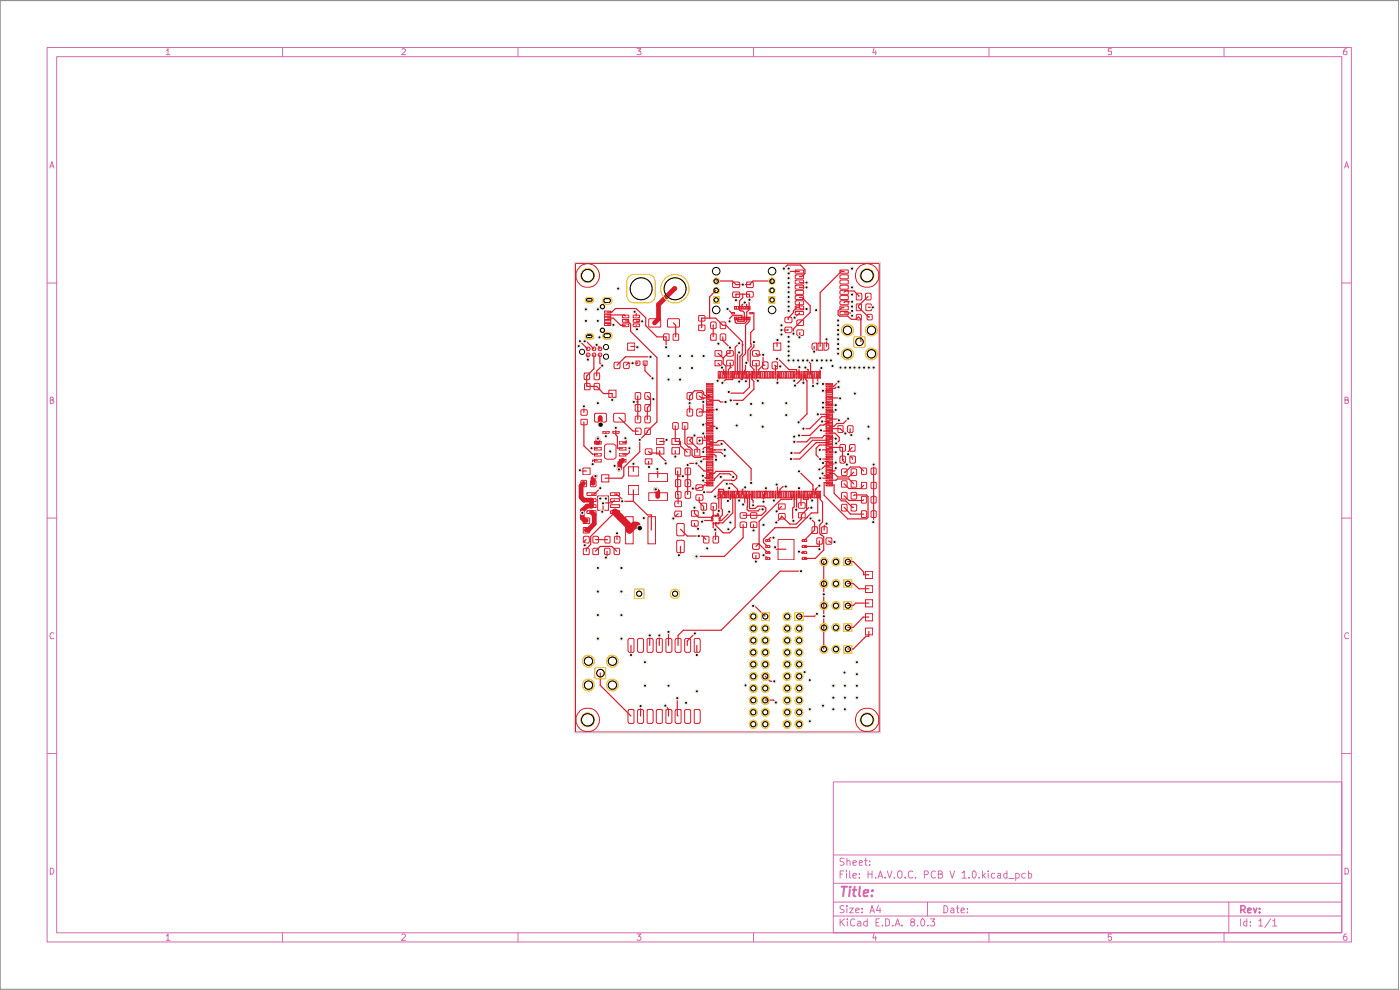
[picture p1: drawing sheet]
<svg xmlns="http://www.w3.org/2000/svg" width="297mm" height="210mm" viewBox="0 0 297 210" stroke-linecap="round" stroke-linejoin="round" font-family="sans-serif">
<g fill="none" stroke="#d56bad" stroke-width=".21">
<path d="M10 10.1h276.7v189.7h-276.7zM12 12h272.6v185.9h-272.6zM35.3 10.8l.3-.5v1.3M35.3 11.6h.8M59.9 10.1v1.9M85.3 10.5l.1-.2h.4l.2 .5-.8 .8h.8M109.9 10.1v1.9M135.1 10.3h.9l-.5 .5 .4 .1 .1 .5-.2 .2-.7-.1M159.9 10.1v1.9M185.4 10.2l-.2 1h.7M185.8 10.8v.8M209.8 10.1v1.9"/>
<path d="M235.8 10.3h-.7v.6h.7v.6h-.7M259.7 10.1v1.9M285.7 10.3l-.5 .1-.1 .3-.1 .7 .2 .2 .5-.1v-.6l-.5-.1-.2 .3M10.6 35.6l.4-1.3 .4 1.3M10.7 35.2h.6M285.2 35.6l.5-1.3 .4 1.3M285.4 35.2h.6M10 60h2M284.6 60h2.1M10.7 84.8h.5l.1-.3-.2-.3h-.4v1.4h.5l.2-.3v-.2l-.3-.3M285.3 84.8h.6l.1-.4-.7-.2v1.4h.5l.2-.1 .1-.4-.4-.3M10 109.9h2"/>
<path d="M284.6 109.9h2.1M11.4 134.4l-.2-.2-.5 .2-.1 .4 .2 .7 .6-.1M286.1 134.4a.58 .58 0 0 0-.8 .1 .58 .58 0 0 0 .1 .8l.1 .2 .6-.1M10 159.9h2M284.6 159.9h2.1M176.8 165.9h107.8v32h-107.8zM10.7 184.1a.71 .71 0 0 1 .7 .5 .71 .71 0 0 1-.2 .8h-.5zM35.3 198.5l.3-.4v1.4M35.3 199.5h.8M59.9 197.9v1.9M85.3 198.3l.1-.2h.4l.2 .4-.8 1h.8M109.9 197.9v1.9"/>
<path d="M135.1 198.1h.9l-.5 .5h.2l.3 .3v.3l-.3 .3h-.4l-.2-.2M159.9 197.9v1.9M176.8 194.3h107.8M176.8 191.3h107.8M176.8 187.4h107.8M176.8 181.4h107.8M178.2 194.9v1.5M178.2 185.4h.5M178.5 195.6l.7 .8M179 184.7h-.8v1.6M179.1 192.2a.64 .64 0 0 0-.9 .1v.4l.7 .3 .2 .4a.6 .6 0 0 1-.9 .1M179.1 182.1a.64 .64 0 0 0-.9 .1v.4l.7 .3 .2 .4a.6 .6 0 0 1-.9 .2"/>
<path d="M179.2 194.9l-1 .8M179.6 184.7v.2M179.6 185.3v1M179.7 192.1v.2M179.7 182.7v-.1a.36 .36 0 0 1 .6 .2v.8M179.7 182v1.6M179.7 192.6v1M179.7 194.9v.2M179.7 195.4v1M180.3 192.6h.7l-.7 1h.7M180.3 184.7v1.3l.2 .3M180.9 185.8l.8-.2-.1-.3h-.4l-.3 .1 .1 .8h.6"/>
<path d="M180.9 183l.8-.1-.1-.3-.4-.1-.3 .3 .1 .7h.6M181.4 195.1a.59 .59 0 0 0-.8-.1 .59 .59 0 0 0-.2 .7l.1 .6 .4 .1 .5-.1M181.5 193.1l.8-.1-.1-.3-.4-.1-.3 .3v.6l.3 .1 .4-.1M181.9 195.5h.6l.1 .9M182.3 186.1v.2M182.3 185.3v.1M182.3 183l.7-.1-.2-.4-.5 .1v.9h.6M182.6 195.7l-.5 .1-.2 .3 .2 .3 .5-.1M182.9 193.5v.1M182.9 192.7v.2M183.4 182.5h.6M183.6 182v1.5l.4 .1"/>
<path d="M184 195.5h-.6l-.2 .7a.52 .52 0 0 0 .8 .1M184 194.9v1.5M184.1 185.4h.9M184.1 184.7v1.6M184.5 183.4v.2M184.5 182.6v.2M184.6 193.6l.4-1.5 .5 1.5M184.7 193.2h.7M185 184.7v1.6M185.4 198l-.2 1h.7M185.8 186.1v.2M185.8 198.5v1"/>
<path d="M185.8 195.7h.6M186.3 186.3l.5-1.6 .5 1.6M186.4 192l-.5 1.1h1M186.4 185.8h.7M186.5 194.9h-.7v1.5h.7M186.7 192.6v1M187.2 196.3v.1M187.8 186.1v.2M187.9 194.9h.3a.89 .89 0 0 1 .3 1.4l-.6 .1zM188.2 184.7l.5 1.6 .5-1.6M189.4 196.3v.1M189.7 186.1v.2"/>
<path d="M189.9 196.4l.5-1.5 .5 1.5M190 196h.8M190.6 184.8a.52 .52 0 0 1 .7 .2v1a.49 .49 0 0 1-.5 .3 .49 .49 0 0 1-.4-.5zM191.3 196.3v.1M192 186.1v.2M193.5 195.6l-.3-.2v-.3l.3-.2 .4 .1 .2 .3-.9 .4 .1 .6a.52 .52 0 0 0 .8-.1v-.4l-.4-.2M193.6 184.9l-.4-.2-.5 .4v.8l.5 .4 .4-.2M194.2 186.1v.2M194.6 196.3v.1M195.5 195l.2-.1a.82 .82 0 0 1 .5 .8 .82 .82 0 0 1-.5 .7 1.1 1.1 0 0 1-.2-1.4zM196.1 185.5l.7-.1v-.6l-.7-.1v1.6M196.8 191.3v3"/>
<path d="M196.8 196.3v.1M197.4 194.9h.9l-.5 .6h.2l.3 .2-.1 .6-.6 .1-.2-.1M198.5 184.9l-.1-.1a.5 .5 0 0 0-.8 .3 .67 .67 0 0 0 0 .8 .67 .67 0 0 0 .9 .2M199.1 185.4h.6l.2-.4-.3-.3h-.5v1.6h.5l.3-.2 .1-.3-.4-.4M200.2 192.1a.77 .77 0 0 1 .9 .8 .77 .77 0 0 1-.9 .7zM201.5 184.7l.5 1.6 .5-1.6M201.8 192.7h.5l.1 .9M202.4 193h-.6l-.1 .3 .1 .3 .6-.1M202.9 192.6h.6M203.1 192.1v1.4l.4 .1M203.9 193.1l.7-.1v-.3l-.6-.1-.1 .3v.6l.1 .1 .6-.1M204 185.2l.6-.5v1.6"/>
<path d="M204 186.3h1M205.2 193.5v.1M205.2 192.7v.2M205.6 186.1v.2M206.3 184.9l.3-.2a.82 .82 0 0 1 .5 .8 .82 .82 0 0 1-.5 .8l-.3-.2-.1-.4zM207.7 186.1v.2M208.4 184.7v1.6M208.6 185.7l.4 .6M209 185.3l-.6 .5M209.6 184.7v.2M209.6 185.3v1M209.8 197.9v1.9"/>
<path d="M211 185.3h-.4l-.3 .2 .1 .7h.6M211.7 185.3h.6v1M212.3 185.6l-.5 .1-.2 .2 .2 .4 .5-.1M213.6 185.3h-.4l-.3 .2 .1 .6 .2 .2 .4-.1M213.6 184.7v1.6M214 186.4h1.1M215.5 185.3a.52 .52 0 0 1 .7 .2l-.1 .7h-.6M215.5 185.3v1.5M217.5 185.3a.52 .52 0 0 0-.8 .2l.2 .7h.6M218.2 185.3h.4l.3 .2-.1 .6-.2 .2-.4-.1M218.2 184.7v1.6M235.8 198.1h-.7v.7l.2-.2 .5 .2-.1 .6-.4 .1-.2-.2"/>
<path d="M259.7 197.9v1.9M260.7 191.3v6.6M263.1 194.9v1.5M264.5 195.5l-.4-.1-.3 .3v.5l.3 .2 .4-.1M264.5 194.9v1.5M265.3 196.3v.1M265.3 195.5v.2M267 195.3l.5-.4v1.5M267 196.4h.9M269.6 194.9l-1.3 1.9M270 195.3h.2l.2-.4v1.5M270 196.4h.8"/>
<path d="M285.3 184.1l.7 .2 .1 .6-.3 .5h-.5zM285.7 198.1l-.5 .1-.1 .3-.1 .7 .2 .3 .5-.2v-.6l-.5-.1-.2 .3"/>
</g>
<path d="M263.2 193l.8-.1 .2-.3-.1-.3-.3-.2h-.6v1.5M263.7 193l.5 .6M264.7 193.1l.7-.1-.1-.3-.4-.1-.2 .3 .1 .6h.5M265.9 192.6l.4 1 .3-1M267.2 193.5v.1M267.2 192.7v.2" fill="none" stroke="#d56bad" stroke-width=".34"/>
<path d="M178.5 188.1h1.2M179.1 188.1l-.2 2M180.3 188.8l-.2 1.3M180.4 188.1l-.2 .1h.3l-.1-.1-.1 .2M180.9 188.8h.8M181.3 188.1l-.2 1.7v.2l.4 .1M182.4 188.1l-.2 1.7 .3 .3M183.3 189.4l.9-.1v-.5a.67 .67 0 0 0-.9 .2v1h.7M185 189.9v.2M185.1 188.8l.1 .1h-.2l.1-.1-.1 .2" fill="none" stroke="#d56bad" stroke-width=".42"/>
<path d="M0 .1h296.7v209.7h-296.7z" fill="none" stroke="#848484" stroke-width=".21"/>
<g fill="none" stroke="#d91c2b" stroke-width=".25">
<path d="M151.9 59.6h3.5l.7 .8h2.9M163.7 59.6h-3.9l-.8 .8M166.3 57l.7-.8h2.8l1 1v.8l-.7 .7h-.5M169.6 57.6h-1.9l-.4 .4M169.6 59.8l.2 .1h1.3M179.1 57.6h-.6l-4.5 4.5v11.4M123 72.4l1.7 1.6M124 72.4h.4l1.6 1.6M124.7 75.3v1M126 75.3v2.9l-1.5 1.6v2.1l2.1 .1 1.4 1.5h1.9v1.3M126.6 73.2l.7 .5v.3M127.3 75.3v1.7l.5 .6-1.2 1.1v1.1"/>
<path d="M128.9 67.5h1.2l1.6 1.5h1M128.9 66.2h.9l.8-.8h4.4l2 2v1.7l2.4 2.4h1.9v2.2M128.9 66.8h3.5l.3 .3M128.9 68.7h.9l.3 .2M132.7 68.1h.4l.7 .6v1.6l5.6 5.6v13.6l-2.1 1.9v.3l-1.6 1.6v2.5l-3.4 3.3v1.8l-.4 .5h-3.5M133.9 73.5h1.1l.2 .2M134.6 66.1l.4 .4v.6M135 68.1l1.2 .1M135 69v.8h.1M135.3 77h-2l-.5 .5M136.8 77v1.7l1.6 1.6M138 75.7h-5.3l-1.8 1.8"/>
<path d="M142.8 68.5l.5 .5v2.5M148.8 69.5v-2h3l1.5 1.5h.7l3.5 3.5v2.6l-.5 .5v3.8M151.3 69h.1M151.3 69v2.5M151.9 61.6l-1.4 1.4v4.5M152.3 77l1.2 1.3v1.1M152.3 74.9l1.1 1M152.5 79.4v1.1l-.3 .3M153.3 71.5v.7l1.6 1.5v1.2h-.5l-1 1M153.4 75.9h.1M153.4 75.9v1.2l.6 .6v1.7M154.3 65.5l.9 .9h.3"/>
<path d="M154.9 77v1M154.9 78h.1M154.9 78l-.4 .4v1M155.4 79.4v1.1h-1.5l-.7 .7M156.1 63.7v-1.3h2.9l-.1 3.3-.5 .5v2l-.4 .4h-1.8l-.2-.3v-.7M156.8 74.8l-.3 .3v4.3M156.8 72.8l-.8 .9v5.7M157.4 67.6l-.1-.7h-1.9l-.6 .7v.6M157.5 73.2h.1M157.6 62.4v.8l-.7 .6v2l.7 .2 .3 .3v1.8l-1.4 .1v-.6M158 64.2h.1M158 64.2l.4 .4v.6"/>
<path d="M158 64.2l-.6 .5v.5M158.5 79.4v1.3l-.3 .2M158.9 67.6v.6l-.7 .8v6l-.7 .7v4.8h-.3l-.4 .4M159 79.4h.1M159 60.4h.1M159 79.4v2.7l-1.3 1.3h-2.9l-.2-.3v.3M159.3 66.4h.6v3.4l-.6 .7v3l-.6 .8v2.3l-.5 .5-.2 2.3M159.5 79.4v1l.4 .5v1.6l-2.3 2.4h-2.6M159.9 72.6v1l-.7 .8v3.2l.7 .8v1M160.4 77v3.5M160.4 74.9l.2 .4h1.3M161.9 75.3h.1"/>
<path d="M161.9 77.5l-.9 .9v1M161.9 75.3v2.2M161.9 77.5h.4M164.3 77.5l.2 .1v1.8M164.5 77.7h1M164.8 76.1h.3l2.3 2.3h1.6v1M164.9 79.4v1.8M164.9 72.1l-.1 1.4M167.2 69.9l-1.4 .1M168.5 79.4v1.4M169.6 77.9l-.1 1.5M169.6 65.3h-.6l-.7 .7v.3l-1.1 1.2v.3"/>
<path d="M169.6 63.1h.5l1.8 1.8v1.4l-3.6 3.5v1M169.6 64.2v1.1M169.6 66.4l-1 1M169.6 65.3l.2 .2h1.3M169.6 60.9l1.5 .1M169.7 70.5l-.1 1M169.9 79.4v1.1M170.4 79.4v1.8M170.9 78l.5 .4v1M170.9 79.4v1.1l.3 .3v7l-1.8 1.8M171.3 76.5l.7 .6v2.3M172.5 79.4v2.5"/>
<path d="M172.7 73.5v1.1M173.5 79.4l-.1 2M174.2 78.1l-.2 .3v1M175.3 72v1.5M179.1 65.3h-.5l-.8 .7v.8l.3 .3h1.7l.8 .6h1l.5-.5 .5 .5v4.8M179.1 62l.2-.3h1.9l1 1v.2M180.8 66l-.4 .4h-1.3M180.8 64h-1.6l-.1 .2M184.1 62.9l-2 2v.3l2.1 2h.3M184.2 65.2h1M123 99.7l.3 .2h1.1M123.9 89.5v5.1l1.8 1.8h1"/>
<path d="M123.9 86.2v1.3M125.5 95.1h1.2M125.7 98.5h.1M126.7 93.9h.4M126.7 97.6h-1v.9M127.3 90l.1 .1M128.5 91.7v.8M130.6 90.8h.1M130.6 90.8v1.4l.4 .4v2.5h1.1M131.3 88.6l3 2.8h1.1M132.7 93l.1 .1v.8h-.7M133.5 95.1v.9l-.4 .4h-1"/>
<path d="M134.4 98.4v1.6M134.5 85.3h.8M135.3 84v5M137.3 84l.7 .7M137.6 95.8l.3 .3h2.1M137.6 97.9l.1 1.2M138 84.7v1.1l-.7 .6v2.6M138 84.7h.6M139.4 99.5l.1 1.8M140 95.6v1l1.2 1.2v.5M141.4 93.3l-.3 .3h-1.1M143.3 90.3v3.3h1.1v1l1.4 1.3"/>
<path d="M143.3 95.6v1.3M143.8 99.9v6.9M145.3 90.3v3.8l1.5 1.2v1.3l.5 .4 3.2-.1M145.9 98.6h.1M145.9 98.6l.3-.3h1.5l1.7 1.6h1.1M145.9 98.6v6.3M146.3 85.5h.1M147.3 92.4l-1 1.1 1.6 1.5v.9M148.3 84l.5 .4h1.7M149.2 91.9l.2 .3v.7h1.1M149.2 84.4v3M150.5 93.9h1.5l.4-.4h1l5.9 5.9v3"/>
<path d="M150.5 97.4h-1.2l-.5 .5M150.5 90.4h1.1l.5 .4M150.5 94.9h-1.1l-.2 .3v.6M150.5 95.9h2.4l.9 .8M150.5 93.4l-2.1 .1M150.5 89.9h-1.1l-.2 .2M150.5 87.4l-2.2 .1M150.5 83.9h-1l-.2-.2v-.5l-.4-.3h-1.6l-1 1.1v3.5M150.5 95.4h3.3M150.5 84.9h2l.3 .4h1.1M150.5 96.4h1.1l.3 .3v.8M151.6 95.4h.1"/>
<path d="M152.1 86.9l-1.6 .1M153.1 94.1l-.2 .3h-2.4M160.4 80.5h.1M160.4 80.5l.4 .3M169.5 100l3 2.9v2M169.9 80.5h.1M169.9 80.5l-1.2 1.3M173.5 87.9h2.4M173.9 95.4h2M174.2 91.3v.1h1.7M174.4 89.4h.1M174.4 89.4h1.5"/>
<path d="M174.6 86.4h1.3M174.6 85.4h1.3M174.6 82.9h1.3M174.6 81.4h1.3M174.8 86.4h.1M175.9 97.9h-1.1l-.2 .3M175.9 88.9h1.8l.3 .3M175.9 94.4h-2.1l-.7 .7v1.4l.9 .9h1.9M175.9 93.9h-2.8l-3.4 3.5h-1.9M175.9 88.4h-1.6l-2.5 2.5h-1.4M175.9 90.9h2.3M175.9 91.9h1.2l1 .9v.7l-.7 .6"/>
<path d="M175.9 89.9h-.8l-.3 .3h-.8l-2.2 2.2h-2.3M175.9 92.4h-1.1l-.4 .5h-2.4l-.9 .8h-2.6M175.9 93.4h-3.5l-2.7 2.7h-1.8M175.9 94.9h2.8v2.7l1 1M175.9 95.9h1.4M175.9 92.9h1.1l.3 .1M175.9 84.4l2.3 .1M175.9 85.9h1.4M175.9 98.9h-1l-.7 .7h-.4M177 85.9h.1M177 95.9h.1M177.3 87l-.3 .4h-1.1"/>
<path d="M177.3 99.3v.4l-.3 .2h-1.1M177.3 98.1l-.3 .3h-1.1M177.9 80.9l-1 1.1h-1M177.9 82.1h-.5l-.3 .3h-1.2M178.2 90.9h.1M178.2 90.9l1.1 1M178.7 97.5h.1M179.9 88.8l-1 1h-1.4l-.5 .6h-1.1M180.3 90.9v1.1l.3 .3M180.8 94.9l-.9 .9v.6l.9 .8v.3M183.2 99.9l-.8-.8h-2l-1.1 1.1h-.2M185.3 98.6v12.1"/>
<path d="M123.5 108.8h.1M124.4 114.5l-.4 .2v1M126.3 116.9l1-1h2.5l1 1M126.3 114.5h2.6M127.3 103.5l-1.2 1.3h-.6M127.9 106.8h.1M127.9 106.7h.1M127.9 106.7v1.8h-.1M128.8 116.9v1l-.3 .4M130.4 106.1l-.6 .6h-1.9M130.4 104.8h.4l1.2 1.1v.4h2.4M130.4 108.6l-5.1 5.2v1.7l-.9 .9v.5"/>
<path d="M130.9 113.1v1.4M131.6 109.7h.1M134.4 106.3l2.9 2.9h.9v3.2M134.4 103.9v2.4M135.1 111.4l.6 .6M143.8 101h1.1M143.8 109l-1 1M144.4 115.9v1.6l-.4 .3M144.4 112.3l1.4 1.4h3.3l.7 .8M145.9 102.4h.1M147.3 111v.4l.8 .8M147.3 107.7v1.2l.9 .8h2.8"/>
<path d="M148.3 105.5v1l1 .9v1.4M149.1 100.9l.6 .5h.8M149.2 101.9l.2 .5h1.1M149.3 108.8h.1M150.5 102.9h-1.1l-.5 .5h-.6l-.2 .2h-1.1M150.5 100.9v-.5h1.1l.3-.4h3.5l.9 .9v.5l-.5 .5h-2.3l-2.5 2.5h-1.6M151 110.4h-1.8l-.3 .3M151.3 110.9v1l.5 .5v2.1M151.4 107.4l-.1 2-.3 .2v.3M152.3 109.1h.1M152.5 103.8h.1M152.5 103.8h1v1.1"/>
<path d="M152.5 103.8v1.1l-.5 .5-.3-.1 .8 .6v2.8l-.2 .2v.5h-.5M153 104.9v3l.2 .2v1.1l-.5 .7M154.2 102.6h1.1l1.2 1.2v1.1M154.7 103.5l-.2 .2v1.2M154.7 108.5v.3l-1.6 1.6h-.4M154.9 104.9v1l-.5 .4M155.4 104.9v3.9l-2.1 2.1h-1M155.5 101.2l-.7-.7h-2.1l-1.1 1.1v.3h-1.1M156 104.9v6.9l-1.2 1.2h-1.4l-1.6-1.6v-.5M157 104.9v1.1l-.2 .2M157.6 111.3v2.7l-3.9 4h-6M158 104.9v1.9l-.4 .2"/>
<path d="M158.1 103.4l-.6 .4v1.1M158.5 104.9v3.2l.3 .3h2.1l.2-.4h.7M159 104.9h.1M159 104.9v2.9l1.2 .1 .6-.5h1.3l.4 .4v.6l-1 .9h-3.9M159.5 104.9v1l.3 .3v1M159.9 112.5h.1M159.9 111.3v1.2M160.4 117.9v1.2M161 115.4l1.8 1.8M161 115.4l-.6 .5M162 104.9v1.5M162 117.8h.2l.6 .6"/>
<path d="M162.5 103.5v1.4M162.8 117.2h.1M164.1 114h-.7l-.6 .6M164.4 116.1l.3 .4h2M164.5 104.9v1l-.3 .3M164.8 102.8l.1 .2v1.9M165.8 107.4l-1 1.1M166.7 103.2h-.6l-.7 .6v1.1M168 104.9v1h-2.3l-4.7 4.7v4.8M168.5 105.9h.1M168.5 104.9v2.6l-.4 .3v2.5l.2 .2M169 104.9l-.1 3.2"/>
<path d="M169.5 103.5h.1M169.5 103.5v1.4M169.5 117l.2 .2h.9M169.9 104.9l.1 2.3M170.4 104.9v1h1v-1M170.6 114.6h.1M170.6 115.9h3.2M171.1 109.8h.1M171.1 105.9v2.2M172 104.9v.9l.3 .4M172 110l.8 .8v1.6l-2.2 2.2M172.1 107.7h-.6l-1.5 1.5v.9l-1.1 1.1h-1.3l-1.8-1.7v.2l-1.1 1.1"/>
<path d="M172.5 103.8h.1M173 103.8h.1M173 103.8v1.1M173.5 104.9v3.9h-1.4l-3.1 3.1h-4.6l-2.4 2.5v.7l.8 .8M173.8 103l-.8 .8M173.8 114.7v1.8M174 104.9v1l.5 .6v4.2l-.6 .6v1.9l.9 .7v2.8l-1.8 1.7h-2.4M174 101.4h1.9M174.5 100.4l.3 .5h1.1M174.8 119.1v18.6M175.3 111.1l-.5 .5v.8M175.8 114.7l.3 .3h.9"/>
<path d="M175.9 102.4h-1.1v2.7l5 5h4l.3-.4v-4.4l-.3-.3h-2.5l-.2 .2M175.9 102.9h1.1v1.7l1.6 1.7h.8l1.4 1.3h.3M175.9 101.9h1.5l.2-.3h2.5l1 1M179.1 102.6l1 1h2.4l.7-.6M179.1 105.2l1 1h2.9l.2-.2M179.1 107.6l1.3 1.5h2.8M179.8 119.1h1.2l2.2 2.2v.6h1.1M181.1 100.2l-1 1h-2.4l-.7-.8h-1.1M133.9 136.9v2M137.8 134.8v2.1M139.9 134.8v2.1M141.8 134v2.9"/>
<path d="M147.4 134.4l-1.6 1.6v.9M147.8 136.9v2M159.8 128.5h.3M160.2 128.6l2.1 2.1M169.9 121.2h-4.4l-12.5 12.5h-8.1l-1.1 1.1v2.1M173.3 130.2l-.5 .5h-3.3M174.8 126.1h.1M174.8 130.7h.1M179.8 123.8h1.2l1.2 1.1h2.1M184.3 133.9v1.1h-.6l-2.7 2.7h-1.2M184.3 127.9h-2.8l-.5 .5h-1.2M184.3 130.9h-1.2l-2.1 2.2h-1.2"/>
<path d="M127.3 142.7v2.7l6.6 6.5M135.9 149.8v2.1M141.1 149.7l.7 .8v1.4M143.7 148.1v3.6l.1 .2M162.3 148.5h1.8l.5 .5M162.3 143.4l1.1 1.1h.9"/>
</g>
<path d="M143.2 61.2l-3.5 3.4v3l-.8 .9M126.8 93l-.1 .9M127.3 88.6v1.4M132.1 97.6l-.6 .6v1.1l-.2 .3M123.8 102.5l-.5 .5v2.5l.6 .6h1.6v1.3h-1l-1 .9v1.6l.5 .5h.4M125.5 108.6l.6 .6v1.9l-1.3 1.3h-.4M126.3 101l-.5 .5v1M139.1 103.8l.4 .5v1" fill="none" stroke="#d91c2b" stroke-width="1"/>
<path d="M130.5 108.6l3 3.1v.7l1-1h.6" fill="none" stroke="#d91c2b" stroke-width="1.5"/>
<g fill="none" stroke="#d91c2b" stroke-width=".21">
<path d="M122.1 55.9h64.4v99.4h-64.4zM155.5 59.9h1.3v1l-1.2 .1-.2-.3zM158.5 59.8h1.1l.2 .2v.8l-.2 .2h-1.1zM168.7 57.4l1.7-.1 .1 .7h-1.7zM168.7 58.5l.2-.2h1.4l.2 .1v.7h-1.6l-.2-.1zM168.7 59.6l.2-.2h1.4l.2 .1v.7h-1.6l-.2-.1zM178.2 59.6l.2-.2h1.4l.2 .1v.7h-1.6l-.2-.1zM178.2 58.5l.2-.2h1.4l.2 .1v.7h-1.6l-.2-.1zM178.2 57.4l1.7-.1 .1 .7h-1.7zM124 79.1l1.1 .1-.1 1.3h-1zM124.4 75.1l.5-.2 .3 .2v.3l-.3 .2h-.2l-.4-.3zM124.4 73.8l.5-.2 .3 .3v.2l-.3 .3h-.2l-.4-.4z"/>
<path d="M126 79.2l1.1-.1v1.4l-.8 .1-.3-.2zM128.2 66h1.4v.4h-1.4zM128.2 66.7h1.4v.4h-1.4zM128.2 67.3h1.4v.5h-1.4zM128.2 67.9h1.4v.5h-1.4zM128.2 68.6h1.4v.4h-1.4zM130.4 76.8l1 .1 .1 1-.1 .3-1.1-.1v-1zM132.1 66.8h1.2l.1 .6h-1.3zM132.1 67.8h1.2l.1 .5-1.3 .1zM132.1 68.7h1.2l.1 .5-1.3 .1zM132.3 77l.2-.2h.8l.2 .2v1l-.2 .2h-.8l-.2-.2zM133.1 72.8h1.6v1.5h-1.6z"/>
<path d="M134.4 68.7h1.2l.1 .5-1.3 .1zM134.4 67.8h1.2l.1 .5-1.3 .1zM134.4 66.8h1.2l.1 .6h-1.3zM134.9 76.6l.9 .1v.6l-.2 .2-.7-.1zM136.4 76.7l.9-.1v.8l-.7 .1-.2-.2zM137.6 67.8l.2-.2h2.2l.2 .3-.1 1.5h-2.4zM140.8 70.9h1.1v1.3h-1.1zM141.7 67.7l2.3-.1 .1 .2v1.5l-2.4 .1zM142.8 71l.2-.2h.8l.2 .2v1.1l-1.1 .1zM148.2 69h1.3l.1 1-.3 .1h-1.1zM148.2 67l1.2-.1 .2 .2v.8l-.2 .2h-1.1zM150.7 68.5l.3-.2 .8 .1 .1 1.1-.1 .2h-.9l-.2-.1z"/>
<path d="M150.8 70.9h1.1v1.3h-1.1zM151.7 74.5l1.3-.1 .1 .1v.9l-.1 .2h-1.2zM151.7 76.5h1.3l.1 1-1.4 .1zM152.4 78.8h.3v1.4h-.3zM152.8 68.5l.2-.2h.7l.3 .2v1.1l-.2 .1h-.8l-.2-.1zM152.8 71l.2-.2h.8l.2 .2v1.1l-1.1 .1zM152.9 78.8h.3v1.4h-.3zM153.4 78.8h.3v1.4h-.3zM153.9 78.8h.2v1.4h-.2zM154.1 74.5l.2-.1h1.1l.2 .1v.9l-.3 .2-1.1-.1zM154.3 76.4h1.1l.2 .2v.8l-.2 .2h-1.1l-.2-.2v-.8zM154.4 78.8h.2v1.4h-.2z"/>
<path d="M154.9 78.8h.3v1.4h-.3zM155.2 66.3h.6v.3h-.6zM155.4 78.8h.3v1.4h-.3zM155.5 62l1.3-.1 .1 .3-.1 .8h-1.3zM155.8 65h.4v.6h-.4zM155.8 67.3h.4v.6h-.4zM155.8 78.8h.4v1.4h-.4zM156.3 65h.4v.6h-.4zM156.3 67.3h.4v.6h-.4zM156.3 78.8h.4v1.4h-.4zM156.8 65h.4v.6h-.4zM156.8 67.3h.4v.6h-.4z"/>
<path d="M156.8 78.8h.4v1.4h-.4zM157.3 65h.3v.6h-.3zM157.3 67.3h.3v.6h-.3zM157.4 78.8h.3v1.4h-.3zM157.8 65h.3v.6h-.3zM157.8 67.3h.3v.6h-.3zM157.9 78.8h.3v1.4h-.3zM158.3 65h.3v.6h-.3zM158.3 67.3h.3v.6h-.3zM158.4 62l.2-.2 1.1 .1 .1 1-.2 .1h-1.1zM158.4 78.8h.3v1.4h-.3zM158.8 65h.3v.6h-.3z"/>
<path d="M158.8 67.3h.3v.6h-.3zM158.9 78.8h.2v1.4h-.2zM159 66.3h.6v.3h-.6zM159.4 78.8h.2v1.4h-.2zM159.6 76.6l1.4-.1 .1 1-1.4 .1zM159.6 74.5l.2-.1h1.1l.2 .1v.9l-.2 .2h-1.1l-.2-.2zM159.9 78.8h.2v1.4h-.2zM160.4 78.8h.3v1.4h-.3zM160.8 78.8h.4v1.4h-.4zM161.3 78.8h.4v1.4h-.4zM161.8 76.8h1.1v1.4l-.9 .1-.2-.2zM161.8 78.8h.4v1.4h-.4z"/>
<path d="M162.3 78.8h.4v1.4h-.4zM162.9 78.8h.3v1.4h-.3zM163.4 78.8h.2v1.4h-.2zM163.8 76.9l.2-.1h.7l.3 .1-.1 1.3-.9 .1-.2-.2zM163.9 78.8h.2v1.4h-.2zM164.1 72.8h1.6v1.5h-1.6zM164.4 78.8h.2v1.4h-.2zM164.9 78.8h.2v1.4h-.2zM165.4 78.8h.3v1.4h-.3zM165.8 78.8h.4v1.4h-.4zM166.3 78.8h.4v1.4h-.4zM166.6 67.4h1.3v1l-1.2 .1-.2-.3z"/>
<path d="M166.6 69.5l1.3-.1 .1 .2-.1 .9-1.2 .1-.2-.3zM166.8 78.8h.4v1.4h-.4zM167.3 78.8h.4v1.4h-.4zM167.9 78.8h.3v1.4h-.3zM168.4 78.8h.2v1.4h-.2zM168.7 60.7l.2-.2h1.4l.2 .1v.7h-1.6l-.2-.1zM168.7 61.8l.2-.2h1.4l.2 .1v.7h-1.6l-.2-.1zM168.7 62.9l.2-.2h1.4l.2 .1v.7h-1.6l-.2-.1zM168.7 64l.2-.2h1.4l.2 .1v.7h-1.6l-.2-.1zM168.7 65.1l.2-.2h1.4l.2 .1v.7h-1.6l-.2-.1zM168.7 66.2l1.7-.1 .1 .7h-1.7zM168.9 78.8h.2v1.4h-.2z"/>
<path d="M169.1 67.9h1.3l.1 1.1h-1.5zM169.2 70h1.1l.2 .1v.9l-.2 .2h-1.1l-.2-.2v-.9zM169.4 78.8h.2v1.4h-.2zM169.9 78.8h.2v1.4h-.2zM170.4 78.8h.2v1.4h-.2zM170.8 78.8h.4v1.4h-.4zM171.3 78.8h.4v1.4h-.4zM171.8 78.8h.4v1.4h-.4zM172.3 78.8h.4v1.4h-.4zM172.4 72.9l.9-.1v1.5h-.6l-.4-.3v-.9zM172.8 78.8h.4v1.4h-.4zM173.4 78.8h.2v1.4h-.2z"/>
<path d="M173.5 72.8h1v1.5h-1zM173.9 78.8h.2v1.4h-.2zM174.8 72.8h.6l.4 .3v.8l-.4 .4h-.6zM178.2 66.2l1.7-.1 .1 .7h-1.7zM178.2 65.1l.2-.2h1.4l.2 .1v.7h-1.6l-.2-.1zM178.2 64l.2-.2h1.4l.2 .1v.7h-1.6l-.2-.1zM178.2 62.9l.2-.2h1.4l.2 .1v.7h-1.6l-.2-.1zM178.2 61.8l.2-.2h1.4l.2 .1v.7h-1.6l-.2-.1zM178.2 60.7l.2-.2h1.4l.2 .1v.7h-1.6l-.2-.1zM181.7 66.8l.1-.1 .9 .1 .1 .8-.2 .3h-.8l-.1-.2zM181.7 62.3h1.1v1.1l-.1 .2-1-.1zM181.7 64.6h1.1l-.1 1.3-1-.1z"/>
<path d="M183.6 62.4l.3-.2h.6l.3 .2v1.1l-.2 .1h-.8l-.2-.1zM183.7 64.6l.2-.1h.8l.2 .1v1.2h-1.2zM184.1 66.7h.8l.1 .1v.9l-.1 .2-.9-.1-.1-.9zM123.2 89l1.3-.1 .1 1.1-.3 .1-1-.1zM123.2 87.1l.2-.2h1l.2 .2v.8l-.2 .2h-1l-.2-.2zM123.7 99.3h1.5v1.4h-1.5zM124 81.5l.2-.2h.8l.2 .2v1.1l-1.1 .1zM126 81.5l.2-.2h.8l.2 .2v1.1l-1.1 .1zM126.1 93.6h1.5v.6h-1.5zM126.1 94.9h1.5v.6h-1.5zM126.1 96.1h1.5v.6h-1.5zM126.1 97.4h1.5v.6h-1.5z"/>
<path d="M126.2 87.8h2.4l.1 1.6-.3 .1h-2.2zM127.9 91.5h1.3v.4h-1.3zM128.3 94.4l.4-.2h1.5l.4 .2v2.8l-.4 .2h-1.5l-.4-.2zM129.2 82.8h1.5v1.5h-1.5zM130 91.5h1.4v.4h-1.4zM130.3 87.8h2.2l.1 1.6-.2 .1h-2.1zM131.4 97.4h1.4v.6h-1.4zM131.4 96.1h1.4v.6h-1.4zM131.4 94.9h1.4v.6h-1.4zM131.4 93.6h1.4v.6h-1.4zM133.3 99h2.2v2h-2.2zM134.7 88.4l.2-.1h.9l.1 1.2-.1 .2h-.9l-.2-.2z"/>
<path d="M134.7 85.9h1.1l.1 1.1-.1 .2h-.9l-.2-.1zM134.7 83.4l.2-.1 .9 .1 .1 1.1-.1 .2h-.9l-.2-.2zM134.8 90.9h1.1v1.3h-1.1zM136.8 91l.1-.2h.9l.2 .2v1.1l-1.1 .1zM136.9 88.3h.9l.2 .1v1.1l-.2 .2-.9-.1zM136.9 85.8l1.1 .1v1.2l-.2 .1h-.9l-.1-1.1zM136.9 83.3h.9l.2 .1v1.1l-.2 .2-.9-.1-.1-1.1zM136.9 95.3l1.3-.1 .1 1.1-1.3 .1-.1-.3zM136.9 97.3h1.4v1.1h-1.4zM139.2 95h1.6v1.3h-1.6zM139.2 93h1.6v1.3h-1.6zM142.5 95h1.6v1.3h-1.6z"/>
<path d="M142.5 93h1.6v1.3h-1.6zM142.7 89.8l.3-.2h.6l.3 .2v1.1l-.2 .2h-.8l-.2-.2zM143.3 99.4h1.1l-.1 1.3-1-.1zM144.7 89.7l1-.1 .2 .2v1.1l-.1 .2-1.1-.1zM145.2 95.5l.2-.2h.9l.1 .2v1.1l-.1 .1h-.9l-.2-.1zM145.3 99.4l.2-.1h.8l.2 .1v1.1l-.2 .2h-.8l-.2-.2zM145.8 83.4l.1-.1h.9l.1 .1v1.1l-.1 .2h-.9l-.1-.2zM145.8 86.8l.9-.1 .2 .2v1.3l-.9 .1-.2-.2zM145.8 92.8h1.1v1.4l-1.1-.1zM147.4 95.4h1.1l-.1 1.3-1-.1zM147.9 83.4l1-.1v1.4l-1-.1zM147.9 86.8l.8-.1 .3 .2-.1 1.3h-1z"/>
<path d="M147.9 92.9l.1-.1h.9l.2 .1v1.2h-1.2zM149.8 82.3h1.5v.3h-1.5zM149.8 82.8h1.5v.3h-1.5zM149.8 83.3h1.5v.3h-1.5zM149.8 83.8h1.5v.3h-1.5zM149.8 84.3h1.5v.3h-1.5zM149.8 84.8h1.5v.3h-1.5zM149.8 85.3h1.5v.3h-1.5zM149.8 85.8h1.5v.3h-1.5zM149.8 86.3h1.5v.3h-1.5zM149.8 86.8h1.5v.3h-1.5zM149.8 81.3h1.5v.3h-1.5z"/>
<path d="M149.8 81.8h1.5v.3h-1.5zM149.8 87.3h1.5v.3h-1.5zM149.8 87.8h1.5v.3h-1.5zM149.8 88.3h1.5v.3h-1.5zM149.8 88.8h1.5v.3h-1.5zM149.8 89.3h1.5v.3h-1.5zM149.8 89.8h1.5v.3h-1.5zM149.8 90.3h1.5v.3h-1.5zM149.8 90.8h1.5v.3h-1.5zM149.8 91.3h1.5v.3h-1.5zM149.8 91.8h1.5v.3h-1.5zM149.8 92.3h1.5v.3h-1.5z"/>
<path d="M149.8 92.8h1.5v.3h-1.5zM149.8 93.3h1.5v.3h-1.5zM149.8 93.8h1.5v.3h-1.5zM149.8 94.3h1.5v.3h-1.5zM149.8 94.8h1.5v.3h-1.5zM149.8 95.3h1.5v.3h-1.5zM149.8 95.8h1.5v.3h-1.5zM149.8 96.3h1.5v.3h-1.5zM149.8 96.8h1.5v.3h-1.5zM149.8 97.3h1.5v.3h-1.5zM149.8 97.8h1.5v.3h-1.5zM149.8 98.3h1.5v.3h-1.5z"/>
<path d="M149.8 98.8h1.5v.3h-1.5zM149.8 99.3h1.5v.3h-1.5zM149.8 99.8h1.5v.3h-1.5zM175.2 99.8h1.5v.3h-1.5zM175.2 99.3h1.5v.3h-1.5zM175.2 98.8h1.5v.3h-1.5zM175.2 98.3h1.5v.3h-1.5zM175.2 97.8h1.5v.3h-1.5zM175.2 97.3h1.5v.3h-1.5zM175.2 96.8h1.5v.3h-1.5zM175.2 96.3h1.5v.3h-1.5zM175.2 95.8h1.5v.3h-1.5z"/>
<path d="M175.2 95.3h1.5v.3h-1.5zM175.2 94.8h1.5v.3h-1.5zM175.2 94.3h1.5v.3h-1.5zM175.2 93.8h1.5v.3h-1.5zM175.2 93.3h1.5v.3h-1.5zM175.2 92.8h1.5v.3h-1.5zM175.2 92.3h1.5v.3h-1.5zM175.2 91.8h1.5v.3h-1.5zM175.2 91.3h1.5v.3h-1.5zM175.2 90.8h1.5v.3h-1.5zM175.2 90.3h1.5v.3h-1.5zM175.2 89.8h1.5v.3h-1.5z"/>
<path d="M175.2 89.3h1.5v.3h-1.5zM175.2 88.8h1.5v.3h-1.5zM175.2 88.3h1.5v.3h-1.5zM175.2 87.8h1.5v.3h-1.5zM175.2 87.3h1.5v.3h-1.5zM175.2 86.8h1.5v.3h-1.5zM175.2 86.3h1.5v.3h-1.5zM175.2 85.8h1.5v.3h-1.5zM175.2 85.3h1.5v.3h-1.5zM175.2 84.8h1.5v.3h-1.5zM175.2 84.3h1.5v.3h-1.5zM175.2 83.8h1.5v.3h-1.5z"/>
<path d="M175.2 83.3h1.5v.3h-1.5zM175.2 82.8h1.5v.3h-1.5zM175.2 82.3h1.5v.3h-1.5zM175.2 81.8h1.5v.3h-1.5zM175.2 81.3h1.5v.3h-1.5zM177.8 90.4h1.1l-.1 1.3h-1zM178.2 94.4l.2-.1h.8l.2 .1v1.1l-.2 .2h-.8l-.2-.2zM178.3 96.8l.8-.1 .3 .2-.1 1.3h-1zM178.5 99.6l.2-.2h.8l.2 .2v1.1l-.2 .2h-.8l-.2-.2zM179.8 90.5l.2-.2h.8l.2 .2v1.1l-.2 .1h-.8l-.2-.1zM180.3 96.9l.3-.2h.6l.3 .2-.1 1.3-.8 .1-.3-.2zM180.3 94.4l1-.1v1.4l-1-.1z"/>
<path d="M180.6 99.5l1-.1 .1 .2v1.1l-.1 .2-1-.1zM182.8 99.4l.9-.1 .2 .1v1.1l-.2 .1-.9-.1zM184.8 99.4l.2-.1h.7l.2 .1v1.1l-.2 .1h-.7l-.2-.1zM123.4 101.9l1 .1-.1 1.3h-.9l-.2-.2v-1zM123.7 109.9h1.2l.2 .1v1h-1.4zM123.7 112l1.2-.1 .2 .2v.8l-.2 .2h-1.1zM123.8 113.8h1.1l.1 1.1-.2 .3-1-.1zM123.8 116.4h1.1v1.2h-1.1zM124.6 104.5h1.8v.6h-1.8zM124.6 105.8h1.8v.6h-1.8zM124.6 107.1h1.8v.6h-1.8zM124.6 108.3h1.8v.6h-1.8z"/>
<path d="M125.3 102.1l.1-.2h.9l.1 .2v1l-.1 .2h-.9l-.1-.2zM125.8 113.9l.2-.2h.7l.3 .2v1.1l-.2 .2h-.9l-.1-.2zM125.8 116.5l.1-.2h.9l.2 .2v1.1h-1.1zM126.8 105.2h2.3v3h-2.3zM127.6 100.7h1.6v1.5h-1.6zM128.2 116.5l.2-.2h.8l.2 .2v1l-.2 .1h-.8l-.2-.1zM128.3 113.9l.3-.2 .8 .1-.1 1.4h-.8l-.2-.2zM129.6 104.5h1.8v.5l-1.9 .1zM129.6 108.3h1.8v.5l-1.9 .1zM129.6 107.1h1.8v.5l-1.9 .1zM129.6 105.8h1.8v.5l-1.9 .1zM130.3 113.9l.3-.2 .8 .1 .1 1.1-.1 .3h-.9l-.2-.2z"/>
<path d="M130.3 116.4l1-.1 .1 .2v1l-.1 .1h-1zM132.7 109.6h1.6v5.8h-1.6zM133.3 103h2.2v1.9h-2.2zM137.5 109.6h1.6v5.8h-1.6zM137.6 100.5h4v1.7h-4zM137.6 104.5h4v1.7h-4zM143.2 106.4l1.3-.1 .1 1.1-1.3 .1-.2-.3zM143.3 101.8h1.1v1.4h-1.1zM143.3 104.4l.2-.1h.8l.2 .1v1.1l-.2 .2h-.8l-.2-.2zM143.3 108.4h1.2l.1 1.1h-1.4l-.1-.8zM143.6 114.7l1.3-.1 .3 .2v2.3l-.2 .1-1.4-.1zM143.7 111h1.3l.2 .2v2.3l-.3 .2h-1.1l-.2-.3v-2.1z"/>
<path d="M145.3 101.9l.3-.2h.7l.2 .2-.1 1.3-.8 .1-.3-.2zM145.5 104.3h.8l.2 .1v1.1l-.2 .2-.9-.1-.1-1.1zM146.7 110.5l1.3-.1 .1 .2v.9l-.2 .1-1.2-.1zM146.8 108.3h1.2l.1 .2v.8l-.1 .2h-1.2zM147.7 102.9h1.4v1l-1.3 .1-.2-.2zM147.7 105l1.3-.1 .1 .3v.8l-1.3 .1-.2-.2zM148.8 106.8l.8-.1 .3 .2-.1 1.3h-1zM149.2 113.9l.2-.2h.8l.2 .2v1.1l-.2 .2h-.8l-.2-.2zM149.8 100.3h1.5v.3h-1.5zM149.8 100.8h1.5v.2h-1.5zM149.8 101.3h1.5v.3h-1.5zM149.8 101.8h1.5v.3h-1.5z"/>
<path d="M149.8 102.3h1.5v.3h-1.5zM149.8 102.8h1.5v.3h-1.5zM150.9 110.3h.4v.2h-.4zM150.9 109.9h.4v.2h-.4zM150.9 106.8l.9-.1 .2 .2-.1 1.3h-.8l-.3-.1zM151.3 110.9h.2v.2h-.2zM151.3 109.3h.2v.2h-.2zM151.3 113.8l1-.1 .1 .2v1.1l-.1 .2-1-.1zM151.8 110.9h.2v.2h-.2zM151.8 109.3h.2v.2h-.2zM152.3 110.9h.2v.2h-.2zM152.3 109.3h.2v.2h-.2z"/>
<path d="M152.4 104.2h.3v1.4h-.3zM152.5 110.3h.3v.2h-.3zM152.5 109.9h.3v.2h-.3zM152.9 104.2h.3v1.4h-.3zM153.4 104.2h.3v1.4h-.3zM153.9 104.2h.2v1.4h-.2zM154.4 104.2h.2v1.4h-.2zM154.9 104.2h.3v1.4h-.3zM155.4 104.2h.3v1.4h-.3zM155.8 104.2h.4v1.4h-.4zM156.3 104.2h.4v1.4h-.4zM156.8 104.2h.4v1.4h-.4z"/>
<path d="M157 108.9l.2-.1h1l.2 .1v.9l-.2 .1h-1l-.2-.1zM157.1 110.8h1.2l.1 1-1.3 .1zM157.4 104.2h.3v1.4h-.3zM157.9 104.2h.3v1.4h-.3zM158.4 104.2h.3v1.4h-.3zM158.9 104.2h.2v1.4h-.2zM159.2 110.9l.3-.2 1 .1 .1 1-1.3 .1zM159.2 108.9l.2-.1h1l.2 .1v.9l-.2 .1h-1l-.2-.1zM159.4 104.2h.2v1.4h-.2zM159.7 115.4h1.3l.1 1-.3 .1h-1.1zM159.8 117.3h1.1l.2 .2v.8l-.2 .2h-1.1l-.2-.3v-.6zM159.9 104.2h.2v1.4h-.2z"/>
<path d="M160.4 104.2h.3v1.4h-.3zM160.8 104.2h.4v1.4h-.4zM161.3 104.2h.4v1.4h-.4zM161.8 104.2h.4v1.4h-.4zM162.3 104.2h.4v1.4h-.4zM162.4 115.8l.8-.1 .2 .3-1 .1zM162.4 117.1l.8-.1 .2 .3-1 .1zM162.4 118.3l.8-.1 .2 .4-1 .1zM162.4 114.5l.8-.1 .2 .4-1 .1zM162.9 104.2h.3v1.4h-.3zM163.4 104.2h.2v1.4h-.2zM163.9 104.2h.2v1.4h-.2z"/>
<path d="M164.4 104.2h.2v1.4h-.2zM164.9 104.2h.2v1.4h-.2zM165.1 114.4h3.3v4.3h-3.3zM165.1 107l1.4-.1 .1 1-1.4 .1zM165.1 109.1l.2-.2h1.1l.2 .2v.8l-.2 .2h-1.1l-.2-.2zM165.4 104.2h.3v1.4h-.3zM165.8 104.2h.4v1.4h-.4zM166.3 104.2h.4v1.4h-.4zM166.8 104.2h.4v1.4h-.4zM167.3 104.2h.4v1.4h-.4zM167.9 104.2h.3v1.4h-.3zM168.4 104.2h.2v1.4h-.2z"/>
<path d="M168.9 104.2h.2v1.4h-.2zM169.4 104.2h.2v1.4h-.2zM169.4 106.8l.1-.2h1.1l.2 .2v.9l-.2 .1h-1.1l-.1-.1zM169.4 108.8h1.3l.1 1-1.3 .1zM169.9 104.2h.2v1.4h-.2zM170.1 114.6l.2-.2h.7l.2 .4-1 .1zM170.1 117.1l.2-.1h.7l.2 .3-1 .1zM170.1 115.9l.2-.2h.7l.2 .3-1 .1zM170.1 118.4l.2-.2h.7l.2 .4-1 .1zM170.4 104.2h.2v1.4h-.2zM170.8 104.2h.4v1.4h-.4zM171.3 104.2h.4v1.4h-.4z"/>
<path d="M171.8 104.2h.4v1.4h-.4zM172.3 104.2h.4v1.4h-.4zM172.3 111.8h1.1v1.4l-1.1-.1zM172.8 104.2h.4v1.4h-.4zM173.3 114.3l.1-.2h.9l.2 .2v1.1h-1.2zM173.4 104.2h.2v1.4h-.2zM173.9 104.2h.2v1.4h-.2zM174.3 111.9l.2-.2h.7l.3 .2-.1 1.3-1.1-.1zM175.2 102.3h1.5v.3h-1.5zM175.2 101.8h1.5v.3h-1.5zM175.2 101.3h1.5v.3h-1.5zM175.2 100.8h1.5v.2h-1.5z"/>
<path d="M175.2 100.3h1.5v.3h-1.5zM175.2 102.8h1.5v.3h-1.5zM175.3 114.2h1.1l.1 1-.2 .2h-1zM178.5 102.2l.2-.2h.8l.2 .2v1.1h-1.1zM178.5 104.6l.3-.2h.7l.2 .2v1.1l-.2 .2h-.8l-.2-.2zM178.7 107h.8l.2 .1-.1 1.2-.8 .1-.3-.2v-1.1zM180.6 102.1l1-.1 .1 .2v1.1h-1.1zM180.6 107.1l1-.1 .1 .1v1.2h-1.1zM180.6 104.5l.9-.1 .2 .2v1.1l-.1 .2-1-.1zM182.8 102.3l1.1 .1v1.1l-.2 .2-.9-.1zM182.8 108.4l.8-.1 .3 .2v1.1l-.2 .2-.9-.1zM182.8 105.4l.8-.1 .3 .2v1.1l-.2 .1-.9-.1z"/>
<path d="M184.8 102.4h1.1v1.1l-.2 .2h-.7l-.2-.2zM184.8 108.5l.2-.2h.6l.3 .2v1.1l-.2 .2h-.7l-.2-.2zM184.8 105.5l.2-.2h.6l.3 .2v1.1l-.2 .1h-.7l-.2-.1zM133.3 135.6l.2-.2h.8l.2 .2v2.6l-.2 .2h-.8l-.3-.4zM135.3 135.7l.2-.3h.8l.2 .3v2.4l-.2 .3h-.8l-.2-.3zM137.3 135.6l.2-.2h.8l.3 .4v2.2l-.3 .4h-.8l-.2-.2zM139.2 135.7l.3-.3h.8l.2 .2v2.6l-.2 .2h-.8l-.3-.3zM141.3 135.6l.2-.2h.8l.2 .3v2.4l-.2 .3h-.8l-.2-.2zM143.3 135.6l.2-.2h.8l.2 .2v2.6l-.2 .2h-.8l-.3-.4zM145.2 135.7l.3-.3h.8l.2 .3v2.4l-.2 .3h-.8l-.3-.3zM147.3 135.6l.1-.2h.9l.2 .4v2.2l-.2 .4h-.9l-.1-.2zM183.6 121.2h1.5v1.5h-1.5z"/>
<path d="M183.6 124.2h1.5v1.5h-1.5zM183.6 133.2h1.5v1.5h-1.5zM183.6 130.2h1.5v1.5h-1.5zM183.6 127.2h1.5v1.5h-1.5zM133.3 150.6h1.2v2.7l-.2 .2h-.8l-.3-.4zM135.3 150.6l1-.1 .2 .2v2.5l-.2 .3h-.8l-.2-.3zM137.3 150.6h1.2l.1 2.5-.3 .4h-.8l-.2-.2zM139.3 150.6h1.2v2.7l-.2 .2h-.8l-.3-.3zM141.3 150.6l1-.1 .2 .2v2.5l-.2 .3h-.8l-.2-.2zM143.3 150.6h1.2v2.7l-.2 .2h-.8l-.3-.4zM145.3 150.6l1-.1 .2 .2v2.5l-.2 .3h-.8l-.3-.3zM147.3 150.6h1.2v2.5l-.2 .4h-.9l-.1-.2z"/>
<circle cx="124.7" cy="58.5" r="2.52"/>
<circle cx="184" cy="58.4" r="2.5"/>
<circle cx="126" cy="75.3" r=".41"/>
<circle cx="126" cy="74" r=".41"/>
<circle cx="127.3" cy="75.3" r=".4"/>
<circle cx="127.3" cy="74" r=".4"/>
<circle cx="124.7" cy="152.7" r="2.53"/>
<circle cx="183.9" cy="152.7" r="2.53"/>
</g>
<path d="M121.8 55.6h65v99.8h-65z" fill="none" stroke="#d0d2cd" stroke-width=".21"/>
<g fill="none" stroke="#ebb500" stroke-width=".21">
<path d="M133.4 58.6l.9-.4h3.4l.9 .4 .4 1v3.3a1.42 1.42 0 0 1-1.3 1.3h-3.4l-.9-.4-.4-.9v-3.3zM124.2 71.2l.3-.4h1.1l.3 .4v.4l-.3 .3-.8 .1-.6-.2zM124.2 63.3l.3-.2h1.1l.3 .4v.4l-.3 .3h-1.1l-.3-.3zM124.5 63.4l.8-.1 .3 .3-.3 .3h-.6l-.2-.1zM124.5 71.2l.8-.1 .3 .3-.3 .2h-.6l-.2-.1zM124.7 63.3h.6M124.7 71.1h.6M127.4 64.9l.2-.3h.3a.38 .38 0 0 1 .3 .4 .38 .38 0 0 1-.3 .4h-.3l-.2-.2zM127.4 69.9l.2-.3h.3a.38 .38 0 0 1 .3 .4 .38 .38 0 0 1-.3 .4h-.3l-.2-.3zM128 63.4l.4-.3h.8a.72 .72 0 0 1 .7 .7 .72 .72 0 0 1-.7 .8l-.8-.1a.76 .76 0 0 1-.4-1.1zM128 70.8l.5-.3h.7a.72 .72 0 0 1 .6 .7 .72 .72 0 0 1-.6 .7l-.6 .1a.81 .81 0 0 1-.6-1.2zM128.3 63.4h1.1l.1 .5-.4 .3-.8-.1-.2-.2z"/>
<path d="M128.3 70.9h1.1l.1 .4-.4 .3-.8-.1-.2-.2zM128.5 63.3h.6M128.5 70.8h.6M151.3 62.9h1.3v1.4h-1.3zM163.1 62.9h1.3v1.4h-1.3zM181.1 71.6l.2-.2h2l.2 .2v1.9l-.2 .2h-2l-.2-.2zM179 118.3h1.7v1.7h-1.7zM134.6 124.9h2v2.1h-2zM161.5 129.9h1.7v1.7h-1.7zM168.6 129.9h1.8v1.7h-1.8zM179 123h1.7v1.7h-1.7zM179 127.6h1.7v1.7h-1.7z"/>
<path d="M179 136.9h1.7v1.7h-1.7zM179 132.3h1.7v1.7h-1.7zM126.2 141.8l.2-.2 2.1 .1v2.2h-2.2zM168.8 153.1l.4-.3h.6a.9 .9 0 0 1 .6 .8 .9 .9 0 0 1-.6 .9h-.6a.92 .92 0 0 1-.4-1.4z"/>
<circle cx="124.7" cy="58.5" r="1.44"/>
<circle cx="124.7" cy="58.5" r="1.31"/>
<circle cx="151.9" cy="59.6" r=".47"/>
<circle cx="152" cy="59.6" r=".65"/>
<circle cx="163.8" cy="59.6" r=".63"/>
<circle cx="163.8" cy="59.6" r=".47"/>
<circle cx="183.9" cy="58.5" r="1.47"/>
<circle cx="183.9" cy="58.5" r="1.31"/>
<circle cx="136" cy="61.3" r="2.33"/>
<circle cx="143.2" cy="61.2" r="2.99"/>
<circle cx="143.2" cy="61.3" r="2.33"/>
<circle cx="151.9" cy="63.6" r=".47"/>
<circle cx="151.9" cy="61.6" r=".47"/>
<circle cx="152" cy="61.6" r=".66"/>
<circle cx="163.7" cy="61.6" r=".66"/>
<circle cx="163.8" cy="61.6" r=".47"/>
<circle cx="163.8" cy="63.6" r=".47"/>
<circle cx="179.8" cy="75.1" r=".89"/>
<circle cx="179.8" cy="70.1" r=".89"/>
<circle cx="179.8" cy="75.1" r="1.25"/>
<circle cx="179.8" cy="70" r="1.25"/>
<circle cx="182.3" cy="72.5" r=".8"/>
<circle cx="184.9" cy="70.1" r=".89"/>
<circle cx="184.9" cy="75.1" r=".89"/>
<circle cx="184.9" cy="75.1" r="1.26"/>
<circle cx="184.9" cy="70" r="1.26"/>
<circle cx="174.8" cy="119.2" r=".87"/>
<circle cx="174.8" cy="119.2" r=".55"/>
<circle cx="177.3" cy="119.2" r=".87"/>
<circle cx="177.3" cy="119.2" r=".55"/>
<circle cx="179.9" cy="119.2" r=".55"/>
<circle cx="135.6" cy="125.9" r=".55"/>
<circle cx="143.2" cy="126" r=".99"/>
<circle cx="143.2" cy="125.9" r=".55"/>
<circle cx="159.8" cy="130.8" r=".87"/>
<circle cx="159.8" cy="138.4" r=".87"/>
<circle cx="159.8" cy="133.3" r=".87"/>
<circle cx="159.8" cy="135.9" r=".87"/>
<circle cx="159.8" cy="133.3" r=".55"/>
<circle cx="159.8" cy="138.4" r=".55"/>
<circle cx="159.8" cy="130.8" r=".55"/>
<circle cx="159.8" cy="135.8" r=".55"/>
<circle cx="162.3" cy="138.4" r=".87"/>
<circle cx="162.3" cy="133.3" r=".87"/>
<circle cx="162.3" cy="135.9" r=".87"/>
<circle cx="162.3" cy="138.4" r=".55"/>
<circle cx="162.3" cy="135.8" r=".55"/>
<circle cx="162.3" cy="130.8" r=".55"/>
<circle cx="162.3" cy="133.3" r=".55"/>
<circle cx="167" cy="133.3" r=".87"/>
<circle cx="167" cy="130.8" r=".87"/>
<circle cx="167" cy="135.9" r=".87"/>
<circle cx="167" cy="138.4" r=".87"/>
<circle cx="167" cy="130.8" r=".55"/>
<circle cx="167" cy="138.4" r=".55"/>
<circle cx="167" cy="133.3" r=".55"/>
<circle cx="167" cy="135.8" r=".55"/>
<circle cx="169.5" cy="135.9" r=".87"/>
<circle cx="169.5" cy="138.4" r=".87"/>
<circle cx="169.5" cy="133.4" r=".87"/>
<circle cx="169.5" cy="135.8" r=".55"/>
<circle cx="169.5" cy="133.3" r=".55"/>
<circle cx="169.5" cy="138.4" r=".55"/>
<circle cx="169.5" cy="130.8" r=".55"/>
<circle cx="174.8" cy="123.8" r=".87"/>
<circle cx="174.8" cy="128.5" r=".87"/>
<circle cx="174.8" cy="133.1" r=".86"/>
<circle cx="174.8" cy="137.8" r=".86"/>
<circle cx="174.8" cy="128.5" r=".55"/>
<circle cx="174.8" cy="123.8" r=".55"/>
<circle cx="174.8" cy="133.1" r=".55"/>
<circle cx="174.8" cy="137.7" r=".55"/>
<circle cx="177.3" cy="128.5" r=".87"/>
<circle cx="177.3" cy="123.8" r=".87"/>
<circle cx="177.3" cy="137.8" r=".86"/>
<circle cx="177.3" cy="133.1" r=".86"/>
<circle cx="177.3" cy="133.1" r=".55"/>
<circle cx="177.3" cy="137.7" r=".55"/>
<circle cx="177.3" cy="123.8" r=".55"/>
<circle cx="177.3" cy="128.5" r=".55"/>
<circle cx="179.9" cy="137.7" r=".55"/>
<circle cx="179.9" cy="128.5" r=".55"/>
<circle cx="179.9" cy="133.1" r=".55"/>
<circle cx="179.9" cy="123.8" r=".55"/>
<circle cx="124.7" cy="152.7" r="1.31"/>
<circle cx="124.7" cy="152.7" r="1.42"/>
<circle cx="124.8" cy="145.3" r="1.29"/>
<circle cx="124.8" cy="140.3" r=".89"/>
<circle cx="124.8" cy="145.3" r=".89"/>
<circle cx="124.8" cy="140.3" r="1.26"/>
<circle cx="127.4" cy="142.8" r=".8"/>
<circle cx="129.9" cy="140.3" r="1.24"/>
<circle cx="129.9" cy="145.3" r="1.24"/>
<circle cx="129.9" cy="145.3" r=".89"/>
<circle cx="129.9" cy="140.3" r=".89"/>
<circle cx="159.8" cy="153.6" r=".87"/>
<circle cx="159.8" cy="146" r=".85"/>
<circle cx="159.8" cy="140.9" r=".85"/>
<circle cx="159.8" cy="143.5" r=".85"/>
<circle cx="159.8" cy="148.6" r=".85"/>
<circle cx="159.8" cy="151.1" r=".85"/>
<circle cx="159.8" cy="143.5" r=".55"/>
<circle cx="159.8" cy="148.5" r=".55"/>
<circle cx="159.8" cy="151.1" r=".55"/>
<circle cx="159.8" cy="140.9" r=".55"/>
<circle cx="159.8" cy="153.6" r=".55"/>
<circle cx="159.8" cy="146" r=".55"/>
<circle cx="162.3" cy="153.6" r=".87"/>
<circle cx="162.3" cy="148.6" r=".85"/>
<circle cx="162.3" cy="140.9" r=".85"/>
<circle cx="162.3" cy="143.5" r=".85"/>
<circle cx="162.3" cy="146" r=".85"/>
<circle cx="162.3" cy="151.1" r=".85"/>
<circle cx="162.3" cy="148.5" r=".55"/>
<circle cx="162.3" cy="151.1" r=".55"/>
<circle cx="162.3" cy="143.5" r=".55"/>
<circle cx="162.3" cy="153.6" r=".55"/>
<circle cx="162.3" cy="146" r=".55"/>
<circle cx="162.3" cy="140.9" r=".55"/>
<circle cx="167" cy="153.6" r=".9"/>
<circle cx="167" cy="146" r=".87"/>
<circle cx="167" cy="148.6" r=".87"/>
<circle cx="167" cy="140.9" r=".87"/>
<circle cx="167" cy="143.5" r=".87"/>
<circle cx="167" cy="151.1" r=".87"/>
<circle cx="167" cy="143.5" r=".55"/>
<circle cx="167" cy="151.1" r=".55"/>
<circle cx="167" cy="140.9" r=".55"/>
<circle cx="167" cy="146" r=".55"/>
<circle cx="167" cy="153.6" r=".55"/>
<circle cx="167" cy="148.5" r=".55"/>
<circle cx="169.5" cy="146" r=".88"/>
<circle cx="169.5" cy="140.9" r=".88"/>
<circle cx="169.5" cy="143.5" r=".88"/>
<circle cx="169.5" cy="148.6" r=".88"/>
<circle cx="169.5" cy="151.1" r=".88"/>
<circle cx="169.5" cy="148.5" r=".55"/>
<circle cx="169.5" cy="146" r=".55"/>
<circle cx="169.5" cy="143.5" r=".55"/>
<circle cx="169.5" cy="153.6" r=".55"/>
<circle cx="169.5" cy="151.1" r=".55"/>
<circle cx="169.5" cy="140.9" r=".55"/>
<circle cx="183.9" cy="152.7" r="1.31"/>
<circle cx="184" cy="152.7" r="1.42"/>
</g>
<g fill="none" stroke="#ececec" stroke-width=".21">
<path d="M166.2 56.8l.3 .2-.1 .2-.3-.2zM167.2 56.8l.4 .2-.2 .2-.3-.2zM167.2 57.9l.4 .1-.2 .2-.3-.2zM167.2 59.9l.4 .2-.2 .2-.3-.2zM167.2 58.9l.4 .2-.2 .1-.3-.1zM171.1 59.8l.3 .2-.1 .2-.4-.2zM180.7 56.8l.3 .2-.1 .2-.3-.2zM122.7 73.3l.3 .1-.1 .2-.3-.2zM123 72.2l.3 .2-.1 .2-.3-.2zM124 72.2l.3 .2-.1 .2-.3-.2zM124.2 67.9l.3 .2-.1 .2-.3-.2zM124.2 65.5l.3 .2-.1 .1-.3-.1z"/>
<path d="M124.7 76.1l.3 .2-.1 .2-.4-.2zM126.5 73l.3 .2-.1 .2-.3-.2zM126.8 67.9l.3 .2-.1 .2-.3-.2zM126.8 65.5l.3 .2-.1 .1-.3-.1zM127.1 71.4l.3 .2-.1 .2-.3-.2zM127.7 77.4l.3 .2-.1 .2-.3-.2zM130.1 68.8l.3 .2-.1 .1-.3-.1zM131.1 61.1l.3 .2-.1 .1-.3-.1zM134.1 76.9l.4 .2-.2 .2-.3-.2zM134.6 66l.3 .2-.1 .2-.3-.2zM135.1 69.7l.3 .2-.1 .2-.3-.2zM135.2 73.5l.3 .2-.1 .2-.4-.2z"/>
<path d="M136.2 68l.3 .2-.1 .2-.3-.2zM137.9 75.5l.4 .2-.1 .2-.4-.2zM141.2 73.5l.4 .2-.1 .2-.4-.2zM141.8 75.4l.3 .2-.1 .2-.4-.2zM144.2 75.4l.3 .2-.1 .2-.3-.2zM144.2 77.9l.3 .2-.1 .2-.3-.2zM146.8 77.9l.3 .2-.1 .2-.4-.2zM146.8 75.4l.3 .2-.1 .2-.4-.2zM149.2 75.4l.3 .2-.1 .2-.3-.2zM152.3 72.8l.4 .1-.2 .2-.3-.2zM153.1 77.8l.3 .2-.1 .2-.3-.2zM154.3 65.4l.3 .2-.1 .2-.3-.2z"/>
<path d="M154.7 68l.3 .2-.1 .2-.3-.2zM154.8 73.6l.3 .2-.1 .2-.3-.2zM156.1 63.5l.3 .2-.1 .2-.3-.2zM156.7 74.6l.4 .2-.2 .2-.3-.2zM156.7 72.7l.4 .2-.2 .1-.3-.1zM157.5 60.2l.3 .2-.1 .2-.3-.2zM157.9 64l.3 .2-.1 .2-.3-.2zM158.3 76.8l.3 .2-.1 .2-.3-.2zM158.9 63.4l.4 .2-.2 .2-.3-.2zM159.9 72.4l.3 .2-.1 .2-.3-.2zM161.8 75.1l.3 .2-.1 .2-.3-.2zM164.8 76l.3 .2-.1 .1-.3-.1z"/>
<path d="M164.9 72l.3 .2-.1 .2-.3-.2zM165.5 77.6l.3 .2-.1 .2-.3-.2zM165.7 70.8l.3 .2-.1 .2-.3-.2zM165.7 69.9l.3 .2-.1 .1-.3-.1zM165.7 68.9l.3 .1-.1 .2-.3-.2zM167.2 76.3l.4 .2-.2 .2-.3-.2zM167.2 75.3l.4 .2-.2 .2-.3-.2zM167.2 74.4l.4 .1-.2 .2-.3-.2zM167.2 64.9l.4 .2-.2 .2-.3-.2zM167.2 63.9l.4 .2-.2 .1-.3-.1zM167.2 71.3l.4 .2-.2 .2-.3-.2zM167.2 72.3l.4 .2-.2 .2-.3-.2z"/>
<path d="M167.2 61.8l.4 .2-.2 .2-.3-.2zM167.2 65.8l.4 .2-.2 .2-.3-.2zM167.2 62.8l.4 .2-.2 .2-.3-.2zM167.2 60.8l.4 .2-.2 .2-.3-.2zM167.2 73.3l.4 .2-.2 .2-.3-.2zM168.3 76.3l.3 .2-.1 .2-.4-.2zM168.3 70.6l.3 .2-.1 .2-.4-.2zM168.5 67.2l.3 .2-.1 .2-.3-.2zM169.3 76.3l.3 .2-.1 .2-.3-.2zM169.5 77.7l.3 .2-.1 .2-.3-.2zM169.5 71.4l.3 .2-.1 .2-.3-.2zM170.3 76.3l.3 .2-.1 .2-.3-.2z"/>
<path d="M170.8 77.8l.3 .2-.1 .2-.3-.2zM171.1 65.4l.3 .2-.1 .2-.4-.2zM171.1 60.8l.3 .2-.1 .2-.4-.2zM171.2 76.3l.3 .2-.1 .2-.3-.2zM172.2 76.3l.4 .2-.2 .2-.3-.2zM172.7 74.4l.3 .2-.1 .2-.3-.2zM173.1 65.6l.3 .2-.1 .2-.3-.2zM173.3 76.3l.3 .2-.1 .2-.4-.2zM174.2 77.9l.3 .2-.1 .2-.3-.2zM174.3 76.3l.3 .2-.1 .2-.3-.2zM175.3 76.3l.3 .2-.1 .2-.3-.2zM175.3 71.8l.3 .2-.1 .2-.3-.2z"/>
<path d="M176.2 76.3l.3 .2-.1 .2-.3-.2zM176.6 77.5l.3 .2-.1 .2-.4-.2zM177.7 68.9l.4 .1-.2 .2-.3-.2zM177.7 67.8l.4 .2-.2 .2-.3-.2zM177.7 69.9l.4 .2-.2 .1-.3-.1zM177.7 72.8l.4 .2-.2 .2-.3-.2zM177.7 74.9l.4 .2-.2 .1-.3-.1zM177.7 71.8l.4 .2-.2 .2-.3-.2zM177.7 73.9l.4 .1-.2 .2-.3-.2zM177.7 70.8l.4 .2-.2 .2-.3-.2zM178.2 77.8l.4 .2-.1 .2-.4-.2zM179.3 77.8l.3 .2-.1 .2-.3-.2z"/>
<path d="M180.3 77.8l.3 .2-.1 .2-.3-.2zM180.7 63.9l.3 .2-.1 .1-.3-.1zM180.7 66.8l.3 .2-.1 .2-.3-.2zM180.7 65.8l.3 .2-.1 .2-.3-.2zM180.7 60.8l.3 .2-.1 .2-.3-.2zM180.7 64.9l.3 .2-.1 .2-.3-.2zM180.7 62.3l.3 .2-.1 .2-.3-.2zM181.2 77.8l.3 .2-.1 .2-.3-.2zM182.2 77.8l.3 .2-.1 .2-.3-.2zM183.2 77.8l.4 .2-.2 .2-.3-.2zM184.3 77.8l.3 .2-.1 .2-.4-.2zM185.1 65l.3 .2-.1 .2-.3-.2z"/>
<path d="M185.3 77.8l.3 .2-.1 .2-.3-.2zM123 99.6l.3 .2-.1 .2-.3-.2zM123.8 86l.3 .2-.1 .2-.3-.2zM125.4 94.9l.3 .2-.1 .2-.3-.2zM125.7 98.3l.3 .2-.1 .2-.3-.2zM126.8 85.4l.3 .2-.1 .1-.3-.1zM126.8 92.9l.3 .2-.1 .2-.3-.2zM128.5 92.4l.3 .2-.1 .2-.3-.2zM129.4 95.6l.3 .2-.1 .2-.3-.2zM129.8 84.7l.3 .2-.1 .2-.3-.2zM130.3 98.7l.3 .1-.1 .2-.3-.2zM130.6 90.6l.3 .2-.1 .2-.3-.2z"/>
<path d="M131.3 99.4l.3 .2-.1 .2-.4-.2zM132.6 92.8l.3 .2-.1 .2-.3-.2zM133.5 94.9l.3 .2-.1 .2-.4-.2zM134.3 98.2l.3 .2-.1 .2-.3-.2zM134.4 85.1l.3 .2-.1 .2-.3-.2zM135.7 93.2l.3 .1-.1 .2-.3-.2zM137.6 98.9l.3 .2-.1 .2-.3-.2zM138.4 80.1l.3 .2-.1 .2-.3-.2zM138.5 84.5l.4 .2-.2 .2-.3-.2zM139.4 99.3l.3 .2-.1 .2-.3-.2zM141.2 98.2l.3 .1-.1 .2-.3-.2zM141.3 93.2l.3 .1-.1 .2-.3-.2z"/>
<path d="M141.8 80.4l.3 .2-.1 .1-.4-.1zM143.2 96.7l.3 .2-.1 .2-.3-.2zM144.2 80.4l.3 .2-.1 .1-.3-.1zM145.8 98.5l.3 .2-.1 .2-.3-.2zM146.2 85.4l.4 .2-.2 .1-.3-.1zM147.3 92.2l.3 .2-.1 .2-.3-.2zM147.7 98.2l.3 .1-.1 .2-.3-.2zM148.4 93.3l.3 .2-.1 .2-.3-.2zM148.7 97.7l.3 .2-.1 .2-.3-.2zM149.1 95.7l.3 .2-.1 .2-.3-.2zM149.1 91.8l.3 .2-.1 .2-.3-.2zM149.1 85.1l.3 .2-.1 .2-.3-.2z"/>
<path d="M149.1 89.9l.3 .2-.1 .2-.3-.2zM151.8 97.4l.3 .2-.1 .2-.3-.2zM152 86.7l.3 .2-.1 .2-.3-.2zM152 90.7l.3 .2-.1 .2-.3-.2zM152.2 80.6l.3 .2-.1 .2-.3-.2zM153 94l.3 .2-.1 .2-.3-.2zM153.2 81l.3 .2-.1 .2-.3-.2zM153.7 96.5l.3 .2-.1 .2-.3-.2zM153.7 95.3l.3 .2-.1 .1-.3-.1zM153.9 85.1l.3 .2-.1 .2-.3-.2zM154.5 83l.4 .2-.2 .2-.3-.2zM155 84.8l.3 .2-.1 .2-.3-.2z"/>
<path d="M156.2 90.1l.3 .2-.1 .2-.3-.2zM156.3 85.5l.3 .2-.1 .2-.3-.2zM156.7 80.8l.4 .2-.2 .2-.3-.2zM158.2 80.7l.3 .2-.1 .2-.3-.2zM159.2 87.9l.3 .2-.1 .2-.3-.2zM159.3 85.5l.3 .2-.1 .2-.3-.2zM160.7 80.6l.3 .2-.1 .2-.3-.2zM161.7 85.4l.4 .2-.2 .1-.3-.1zM161.7 90.4l.4 .2-.2 .1-.3-.1zM164.9 81l.3 .2-.1 .2-.3-.2zM166.7 87.9l.3 .2-.1 .2-.3-.2zM166.7 85.4l.3 .2-.1 .1-.3-.1z"/>
<path d="M167.7 97.2l.4 .2-.1 .2-.4-.2zM167.8 96l.3 .1-.1 .2-.3-.2zM168.4 92.5l.3 .2-.1 .2-.3-.2zM168.4 93.6l.3 .2-.1 .2-.3-.2zM168.4 80.6l.3 .2-.1 .2-.3-.2zM168.6 81.6l.3 .2-.1 .2-.3-.2zM169.4 89.4l.3 .2-.1 .2-.4-.2zM169.4 99.8l.4 .2-.2 .2-.3-.2zM169.4 92.2l.4 .2-.2 .2-.3-.2zM170.4 81l.3 .2-.1 .2-.3-.2zM170.4 90.8l.3 .2-.1 .2-.3-.2zM172.4 81.7l.3 .2-.1 .2-.3-.2z"/>
<path d="M173.3 81.2l.4 .2-.2 .2-.3-.2zM173.4 87.7l.3 .2-.1 .2-.3-.2zM173.8 99.4l.3 .2-.1 .2-.3-.2zM173.8 95.3l.4 .2-.2 .1-.3-.1zM173.9 97.2l.3 .2-.1 .2-.3-.2zM174.1 91.1l.3 .2-.1 .2-.3-.2zM174.4 89.3l.3 .2-.1 .1-.4-.1zM174.5 82.7l.3 .2-.1 .2-.3-.2zM174.5 85.3l.3 .2-.1 .2-.3-.2zM174.5 81.3l.3 .2-.1 .2-.3-.2zM174.5 86.3l.3 .2-.1 .2-.3-.2zM174.5 98.1l.3 .2-.1 .1-.3-.1z"/>
<path d="M177.2 86.8l.3 .2-.1 .2-.3-.2zM177.2 85.8l.3 .2-.1 .2-.3-.2zM177.2 99.2l.3 .2-.1 .1-.3-.1zM177.2 95.8l.3 .2-.1 .2-.3-.2zM177.2 92.9l.3 .2-.1 .2-.3-.2zM177.2 98l.3 .2-.1 .2-.3-.2zM177.3 93.9l.3 .2-.1 .2-.3-.2zM177.8 80.8l.3 .2-.1 .2-.3-.2zM177.8 82l.3 .2-.1 .2-.3-.2zM177.9 89l.3 .2-.1 .2-.3-.2zM178.2 84.4l.3 .1-.1 .2-.3-.2zM179.3 91.8l.3 .2-.1 .2-.3-.2z"/>
<path d="M179.6 98.4l.3 .2-.1 .2-.3-.2zM179.9 96.2l.3 .2-.1 .2-.4-.2zM179.9 88.7l.3 .2-.1 .1-.4-.1zM180.5 92.1l.3 .2-.1 .2-.3-.2zM181.3 83.3l.3 .2-.1 .2-.3-.2zM184.2 90.4l.3 .2-.1 .1-.3-.1zM184.2 92.9l.3 .2-.1 .2-.3-.2zM185.3 98.4l.3 .2-.1 .2-.3-.2zM123.5 108.7l.3 .1-.1 .2-.3-.2zM124 115.5l.3 .2-.1 .2-.3-.2zM126.3 100.9l.3 .1-.1 .2-.3-.2zM127.3 105.6l.3 .2-.1 .2-.3-.2z"/>
<path d="M127.3 103.4l.3 .2-.1 .2-.3-.2zM127.7 108.4l.3 .2-.1 .2-.3-.2zM127.9 106.6l.3 .2-.1 .2-.3-.2zM128.5 105.6l.3 .2-.1 .2-.3-.2zM128.5 118.1l.3 .2-.1 .2-.3-.2zM130.8 113l.3 .2-.1 .1-.3-.1zM131.9 106.2l.3 .2-.1 .2-.3-.2zM136.5 109.8l.3 .1-.1 .2-.3-.2zM139 103.7l.4 .1-.1 .2-.4-.2zM142.8 109.8l.3 .2-.1 .2-.3-.2zM144 117.6l.3 .2-.1 .2-.4-.2zM144.8 100.9l.3 .1-.1 .2-.3-.2z"/>
<path d="M146.9 103.5l.3 .2-.1 .2-.3-.2zM147.3 107.6l.3 .1-.1 .2-.3-.2zM147.7 117.9l.3 .2-.1 .2-.3-.2zM148 112l.3 .2-.1 .2-.3-.2zM148.2 113.6l.3 .1-.1 .2-.3-.2zM148.9 110.5l.3 .2-.1 .2-.3-.2zM149 100.8l.4 .2-.2 .2-.3-.2zM149.1 101.8l.3 .2-.1 .2-.3-.2zM149.2 108.7l.3 .1-.1 .2-.3-.2zM149.3 104.2l.3 .2-.1 .2-.3-.2zM150 116.2l.3 .2-.1 .2-.3-.2zM151.7 112.2l.3 .2-.1 .2-.3-.2z"/>
<path d="M151.7 105.2l.3 .2-.1 .2-.3-.2zM152.4 108.2l.3 .2-.1 .2-.3-.2zM152.8 101l.4 .2-.1 .2-.4-.2zM154.1 102.5l.3 .2-.1 .1-.3-.1zM154.4 106.1l.3 .2-.1 .2-.3-.2zM154.5 112.1l.3 .2-.1 .2-.4-.2zM154.6 108.4l.3 .2-.1 .2-.3-.2zM154.6 103.4l.3 .2-.1 .2-.3-.2zM154.9 110.7l.3 .2-.1 .2-.3-.2zM155.5 101l.3 .2-.1 .2-.3-.2zM156.7 106l.4 .2-.2 .2-.3-.2zM157.6 106.9l.3 .2-.1 .1-.3-.1z"/>
<path d="M158 103.2l.3 .2-.1 .2-.3-.2zM159.3 102.3l.3 .2-.1 .2-.3-.2zM159.7 107l.3 .2-.1 .2-.3-.2zM159.8 112.4l.3 .2-.1 .2-.3-.2zM160.3 119l.3 .2-.1 .2-.3-.2zM161.7 107.9l.4 .2-.2 .2-.3-.2zM161.9 117.6l.3 .2-.1 .2-.3-.2zM161.9 111.2l.3 .2-.1 .2-.3-.2zM161.9 106.3l.3 .2-.1 .2-.3-.2zM162.4 103.4l.3 .2-.1 .2-.3-.2zM164 113.9l.3 .2-.1 .2-.3-.2zM164.1 106l.3 .2-.1 .2-.3-.2z"/>
<path d="M164.4 115.9l.3 .2-.1 .2-.3-.2zM164.6 110.7l.3 .2-.1 .2-.3-.2zM164.7 108.3l.3 .2-.1 .2-.3-.2zM164.7 102.6l.3 .2-.1 .2-.3-.2zM166.6 103.1l.4 .2-.1 .1-.4-.1zM168.3 110.3l.3 .2-.1 .2-.4-.2zM168.9 108l.3 .2-.1 .1-.4-.1zM169.4 116.9l.4 .2-.2 .1-.3-.1zM169.4 103.4l.4 .2-.2 .2-.3-.2zM171.9 109.8l.3 .2-.1 .2-.3-.2zM172.1 107.6l.3 .1-.1 .2-.3-.2zM172.2 106l.4 .2-.2 .2-.3-.2z"/>
<path d="M173.8 116.4l.3 .1-.1 .2-.3-.2zM173.8 110.3l.3 .1-.1 .2-.3-.2zM173.8 102.9l.3 .2-.1 .2-.3-.2zM173.9 101.3l.3 .2-.1 .2-.3-.2zM174.4 100.3l.4 .2-.2 .1-.3-.1zM175.3 110.9l.3 .2-.1 .2-.3-.2zM177 114.8l.3 .2-.1 .2-.3-.2zM185.2 110.6l.3 .2-.1 .2-.3-.2zM126.8 135.3l.3 .2-.1 .2-.3-.2zM126.8 125.3l.3 .2-.1 .2-.3-.2zM126.8 130.3l.3 .2-.1 .2-.3-.2zM126.8 120.3l.3 .2-.1 .2-.3-.2z"/>
<path d="M131.8 125.3l.3 .2-.1 .2-.3-.2zM131.8 130.3l.3 .2-.1 .2-.3-.2zM131.8 120.3l.3 .2-.1 .2-.3-.2zM131.8 135.3l.3 .2-.1 .2-.3-.2zM133.8 138.8l.3 .2-.1 .2-.3-.2zM137.8 134.6l.3 .2-.1 .2-.3-.2zM139.8 134.6l.3 .2-.1 .2-.3-.2zM141.8 133.9l.3 .2-.1 .2-.4-.2zM147.3 134.2l.4 .2-.2 .2-.3-.2zM147.8 138.8l.3 .2-.1 .2-.3-.2zM159.7 128.4l.3 .2-.1 .2-.3-.2zM169.9 121l.3 .2-.1 .2-.3-.2z"/>
<path d="M173.3 130.1l.3 .2-.1 .1-.4-.1zM174.7 130.6l.3 .2-.1 .2-.3-.2zM174.7 125.9l.3 .2-.1 .2-.3-.2zM135.8 149.6l.3 .2-.1 .2-.3-.2zM136.8 140.3l.3 .2-.1 .2-.3-.2zM136.8 145.3l.3 .2-.1 .2-.3-.2zM141.1 149.5l.3 .2-.1 .2-.3-.2zM141.8 145.3l.3 .2-.1 .2-.4-.2zM143.6 147.9l.3 .2-.1 .2-.3-.2zM145.5 149l.3 .1-.1 .2-.3-.2zM147.8 146.5l.3 .2-.1 .2-.3-.2zM158.1 145.2l.3 .2-.1 .2-.3-.2z"/>
<path d="M164.2 144.4l.3 .2-.1 .2-.3-.2zM164.5 148.9l.3 .2-.1 .1-.3-.1zM170.6 142.4l.3 .2-.1 .2-.3-.2zM171.7 152.8l.3 .2-.1 .2-.3-.2zM171.7 150.3l.3 .2-.1 .2-.3-.2zM171.7 144.1l.3 .2-.1 .2-.3-.2zM174.5 149.5l.3 .2-.1 .2-.3-.2zM176.7 147.9l.3 .1-.1 .2-.3-.2zM176.7 150.3l.3 .2-.1 .2-.3-.2zM176.7 145.3l.3 .2-.1 .2-.3-.2zM179.1 142.5l.3 .2-.1 .2-.3-.2zM179.2 145.3l.3 .2-.1 .2-.3-.2z"/>
<path d="M179.2 147.9l.3 .1-.1 .2-.3-.2zM179.2 150.3l.3 .2-.1 .2-.3-.2zM181.7 140.3l.3 .2-.1 .2-.3-.2zM181.7 142.9l.3 .1-.1 .2-.3-.2zM181.7 147.9l.3 .1-.1 .2-.3-.2zM181.7 145.3l.3 .2-.1 .2-.3-.2z"/>
<circle cx="166.3" cy="57" r=".38"/>
<circle cx="167.3" cy="59" r=".38"/>
<circle cx="167.3" cy="57" r=".38"/>
<circle cx="167.3" cy="58" r=".38"/>
<circle cx="171.1" cy="59.9" r=".38"/>
<circle cx="180.8" cy="57" r=".38"/>
<circle cx="122.8" cy="73.4" r=".38"/>
<circle cx="123" cy="72.4" r=".38"/>
<circle cx="124" cy="72.4" r=".38"/>
<circle cx="124.3" cy="68.1" r=".38"/>
<circle cx="124.3" cy="65.6" r=".38"/>
<circle cx="124.7" cy="76.3" r=".38"/>
<circle cx="126.6" cy="73.1" r=".38"/>
<circle cx="126.8" cy="68.1" r=".38"/>
<circle cx="126.8" cy="65.6" r=".38"/>
<circle cx="127.2" cy="71.5" r=".38"/>
<circle cx="127.8" cy="77.6" r=".38"/>
<circle cx="130.1" cy="68.9" r=".38"/>
<circle cx="131.1" cy="61.2" r=".38"/>
<circle cx="134.2" cy="77" r=".38"/>
<circle cx="134.6" cy="66.1" r=".38"/>
<circle cx="135.1" cy="69.8" r=".38"/>
<circle cx="135.2" cy="73.7" r=".38"/>
<circle cx="136.2" cy="68.2" r=".38"/>
<circle cx="138" cy="75.7" r=".38"/>
<circle cx="141.3" cy="73.7" r=".38"/>
<circle cx="141.8" cy="75.5" r=".38"/>
<circle cx="144.3" cy="75.5" r=".38"/>
<circle cx="144.3" cy="78.1" r=".38"/>
<circle cx="146.8" cy="75.5" r=".38"/>
<circle cx="146.8" cy="78.1" r=".38"/>
<circle cx="149.3" cy="75.5" r=".38"/>
<circle cx="152.4" cy="72.9" r=".38"/>
<circle cx="153.2" cy="78" r=".38"/>
<circle cx="154.3" cy="65.5" r=".38"/>
<circle cx="154.8" cy="68.2" r=".38"/>
<circle cx="154.9" cy="73.7" r=".38"/>
<circle cx="156.1" cy="63.7" r=".38"/>
<circle cx="156.8" cy="74.8" r=".38"/>
<circle cx="156.8" cy="72.8" r=".38"/>
<circle cx="157.6" cy="60.4" r=".38"/>
<circle cx="158" cy="64.2" r=".38"/>
<circle cx="158.3" cy="77" r=".38"/>
<circle cx="159" cy="63.6" r=".38"/>
<circle cx="159.9" cy="72.6" r=".38"/>
<circle cx="161.9" cy="75.3" r=".38"/>
<circle cx="164.8" cy="76.1" r=".38"/>
<circle cx="164.9" cy="72.1" r=".38"/>
<circle cx="165.5" cy="77.7" r=".38"/>
<circle cx="165.8" cy="70.9" r=".38"/>
<circle cx="165.8" cy="70" r=".38"/>
<circle cx="165.8" cy="69" r=".38"/>
<circle cx="167.3" cy="72.5" r=".38"/>
<circle cx="167.3" cy="63" r=".38"/>
<circle cx="167.3" cy="64" r=".38"/>
<circle cx="167.3" cy="76.5" r=".38"/>
<circle cx="167.3" cy="75.4" r=".38"/>
<circle cx="167.3" cy="65" r=".38"/>
<circle cx="167.3" cy="74.5" r=".38"/>
<circle cx="167.3" cy="61" r=".38"/>
<circle cx="167.3" cy="60" r=".38"/>
<circle cx="167.3" cy="71.5" r=".38"/>
<circle cx="167.3" cy="73.5" r=".38"/>
<circle cx="167.3" cy="62" r=".38"/>
<circle cx="167.3" cy="66" r=".38"/>
<circle cx="168.3" cy="70.8" r=".38"/>
<circle cx="168.3" cy="76.5" r=".38"/>
<circle cx="168.6" cy="67.4" r=".38"/>
<circle cx="169.3" cy="76.5" r=".38"/>
<circle cx="169.6" cy="77.9" r=".38"/>
<circle cx="169.6" cy="71.5" r=".38"/>
<circle cx="170.3" cy="76.5" r=".38"/>
<circle cx="170.9" cy="78" r=".38"/>
<circle cx="171.1" cy="65.5" r=".38"/>
<circle cx="171.1" cy="61" r=".38"/>
<circle cx="171.3" cy="76.5" r=".38"/>
<circle cx="172.3" cy="76.5" r=".38"/>
<circle cx="172.7" cy="74.6" r=".38"/>
<circle cx="173.1" cy="65.8" r=".38"/>
<circle cx="173.3" cy="76.5" r=".38"/>
<circle cx="174.2" cy="78.1" r=".38"/>
<circle cx="174.3" cy="76.5" r=".38"/>
<circle cx="175.3" cy="76.5" r=".38"/>
<circle cx="175.3" cy="72" r=".38"/>
<circle cx="176.3" cy="76.5" r=".38"/>
<circle cx="176.6" cy="77.6" r=".38"/>
<circle cx="177.8" cy="69" r=".38"/>
<circle cx="177.8" cy="73" r=".38"/>
<circle cx="177.8" cy="72" r=".38"/>
<circle cx="177.8" cy="68" r=".38"/>
<circle cx="177.8" cy="74" r=".38"/>
<circle cx="177.8" cy="70" r=".38"/>
<circle cx="177.8" cy="70.9" r=".38"/>
<circle cx="177.8" cy="75" r=".38"/>
<circle cx="178.3" cy="78" r=".38"/>
<circle cx="179.3" cy="78" r=".38"/>
<circle cx="180.3" cy="78" r=".38"/>
<circle cx="180.8" cy="66" r=".38"/>
<circle cx="180.8" cy="67" r=".38"/>
<circle cx="180.8" cy="61" r=".38"/>
<circle cx="180.8" cy="65" r=".38"/>
<circle cx="180.8" cy="62.5" r=".38"/>
<circle cx="180.8" cy="64" r=".38"/>
<circle cx="181.3" cy="78" r=".38"/>
<circle cx="182.3" cy="78" r=".38"/>
<circle cx="183.3" cy="78" r=".38"/>
<circle cx="184.3" cy="78" r=".38"/>
<circle cx="185.2" cy="65.2" r=".38"/>
<circle cx="185.3" cy="78" r=".38"/>
<circle cx="123" cy="99.7" r=".38"/>
<circle cx="123.9" cy="86.2" r=".38"/>
<circle cx="125.5" cy="95.1" r=".38"/>
<circle cx="125.7" cy="98.5" r=".38"/>
<circle cx="126.8" cy="85.5" r=".38"/>
<circle cx="126.8" cy="93" r=".38"/>
<circle cx="127.4" cy="90.1" r=".55"/>
<circle cx="127.5" cy="90.1" r=".47"/>
<circle cx="128.5" cy="92.5" r=".38"/>
<circle cx="129.5" cy="95.8" r=".38"/>
<circle cx="129.9" cy="84.8" r=".38"/>
<circle cx="130.4" cy="98.8" r=".38"/>
<circle cx="130.6" cy="90.8" r=".38"/>
<circle cx="131.3" cy="99.6" r=".38"/>
<circle cx="132.7" cy="93" r=".38"/>
<circle cx="133.5" cy="95.1" r=".38"/>
<circle cx="134.4" cy="98.4" r=".38"/>
<circle cx="134.4" cy="85.3" r=".38"/>
<circle cx="135.7" cy="93.3" r=".38"/>
<circle cx="137.7" cy="99.1" r=".38"/>
<circle cx="138.4" cy="80.3" r=".38"/>
<circle cx="138.6" cy="84.7" r=".38"/>
<circle cx="139.4" cy="99.5" r=".38"/>
<circle cx="141.2" cy="98.3" r=".38"/>
<circle cx="141.4" cy="93.3" r=".38"/>
<circle cx="141.8" cy="80.5" r=".38"/>
<circle cx="143.3" cy="96.9" r=".38"/>
<circle cx="144.3" cy="80.5" r=".38"/>
<circle cx="145.9" cy="98.6" r=".38"/>
<circle cx="146.3" cy="85.5" r=".38"/>
<circle cx="147.3" cy="92.4" r=".38"/>
<circle cx="147.7" cy="98.3" r=".38"/>
<circle cx="148.4" cy="93.5" r=".38"/>
<circle cx="148.8" cy="97.9" r=".38"/>
<circle cx="149.2" cy="85.3" r=".38"/>
<circle cx="149.2" cy="90.1" r=".38"/>
<circle cx="149.2" cy="91.9" r=".38"/>
<circle cx="149.2" cy="95.8" r=".38"/>
<circle cx="151.9" cy="97.5" r=".38"/>
<circle cx="152.1" cy="86.9" r=".38"/>
<circle cx="152.1" cy="90.8" r=".38"/>
<circle cx="152.2" cy="80.8" r=".38"/>
<circle cx="153.1" cy="94.1" r=".38"/>
<circle cx="153.2" cy="81.2" r=".38"/>
<circle cx="153.8" cy="96.7" r=".38"/>
<circle cx="153.8" cy="95.4" r=".38"/>
<circle cx="153.9" cy="85.3" r=".38"/>
<circle cx="154.6" cy="83.1" r=".38"/>
<circle cx="155" cy="84.9" r=".38"/>
<circle cx="156.3" cy="90.3" r=".38"/>
<circle cx="156.4" cy="85.7" r=".38"/>
<circle cx="156.8" cy="80.9" r=".38"/>
<circle cx="158.2" cy="80.9" r=".38"/>
<circle cx="159.3" cy="88.1" r=".38"/>
<circle cx="159.3" cy="85.7" r=".38"/>
<circle cx="160.8" cy="80.8" r=".38"/>
<circle cx="161.8" cy="85.5" r=".38"/>
<circle cx="161.8" cy="90.5" r=".38"/>
<circle cx="164.9" cy="81.2" r=".38"/>
<circle cx="166.8" cy="85.5" r=".38"/>
<circle cx="166.8" cy="88.1" r=".38"/>
<circle cx="167.8" cy="97.4" r=".38"/>
<circle cx="167.9" cy="96.1" r=".38"/>
<circle cx="168.5" cy="92.6" r=".38"/>
<circle cx="168.5" cy="80.8" r=".38"/>
<circle cx="168.5" cy="93.7" r=".38"/>
<circle cx="168.7" cy="81.8" r=".38"/>
<circle cx="169.4" cy="89.6" r=".38"/>
<circle cx="169.5" cy="92.4" r=".38"/>
<circle cx="169.5" cy="100" r=".38"/>
<circle cx="170.4" cy="90.9" r=".38"/>
<circle cx="170.4" cy="81.2" r=".38"/>
<circle cx="172.5" cy="81.9" r=".38"/>
<circle cx="173.4" cy="81.4" r=".38"/>
<circle cx="173.5" cy="87.9" r=".38"/>
<circle cx="173.8" cy="99.6" r=".38"/>
<circle cx="173.9" cy="95.4" r=".38"/>
<circle cx="174" cy="97.4" r=".38"/>
<circle cx="174.2" cy="91.3" r=".38"/>
<circle cx="174.4" cy="89.4" r=".38"/>
<circle cx="174.6" cy="82.9" r=".38"/>
<circle cx="174.6" cy="85.4" r=".38"/>
<circle cx="174.6" cy="86.4" r=".38"/>
<circle cx="174.6" cy="81.4" r=".38"/>
<circle cx="174.6" cy="98.2" r=".38"/>
<circle cx="177.3" cy="99.3" r=".38"/>
<circle cx="177.3" cy="93" r=".38"/>
<circle cx="177.3" cy="98.1" r=".38"/>
<circle cx="177.3" cy="87" r=".38"/>
<circle cx="177.3" cy="85.9" r=".38"/>
<circle cx="177.3" cy="95.9" r=".38"/>
<circle cx="177.4" cy="94.1" r=".38"/>
<circle cx="177.9" cy="80.9" r=".38"/>
<circle cx="177.9" cy="82.1" r=".38"/>
<circle cx="178" cy="89.2" r=".38"/>
<circle cx="178.2" cy="84.5" r=".38"/>
<circle cx="179.3" cy="91.9" r=".38"/>
<circle cx="179.7" cy="98.5" r=".38"/>
<circle cx="179.9" cy="96.3" r=".38"/>
<circle cx="179.9" cy="88.8" r=".38"/>
<circle cx="180.6" cy="92.3" r=".38"/>
<circle cx="181.4" cy="83.5" r=".38"/>
<circle cx="184.2" cy="93" r=".38"/>
<circle cx="184.2" cy="90.5" r=".38"/>
<circle cx="185.3" cy="98.5" r=".38"/>
<circle cx="123.5" cy="108.8" r=".38"/>
<circle cx="124" cy="115.7" r=".38"/>
<circle cx="126.3" cy="101" r=".38"/>
<circle cx="127.3" cy="103.5" r=".38"/>
<circle cx="127.3" cy="105.7" r=".38"/>
<circle cx="127.8" cy="108.5" r=".38"/>
<circle cx="127.9" cy="106.8" r=".38"/>
<circle cx="128.5" cy="118.3" r=".38"/>
<circle cx="128.5" cy="105.7" r=".38"/>
<circle cx="130.9" cy="113.1" r=".38"/>
<circle cx="132" cy="106.3" r=".38"/>
<circle cx="135.7" cy="112" r=".55"/>
<circle cx="135.8" cy="112.1" r=".47"/>
<circle cx="136.6" cy="109.9" r=".38"/>
<circle cx="139.1" cy="103.8" r=".38"/>
<circle cx="142.8" cy="110" r=".38"/>
<circle cx="144" cy="117.8" r=".38"/>
<circle cx="144.9" cy="101" r=".38"/>
<circle cx="147" cy="103.6" r=".38"/>
<circle cx="147.3" cy="107.7" r=".38"/>
<circle cx="148.1" cy="112.2" r=".38"/>
<circle cx="148.2" cy="113.7" r=".38"/>
<circle cx="148.9" cy="110.7" r=".38"/>
<circle cx="149.1" cy="100.9" r=".38"/>
<circle cx="149.2" cy="101.9" r=".38"/>
<circle cx="149.3" cy="108.8" r=".38"/>
<circle cx="149.3" cy="104.4" r=".38"/>
<circle cx="150" cy="116.3" r=".38"/>
<circle cx="151.7" cy="112.4" r=".38"/>
<circle cx="151.7" cy="105.3" r=".38"/>
<circle cx="152.5" cy="108.4" r=".38"/>
<circle cx="152.9" cy="101.2" r=".38"/>
<circle cx="154.2" cy="102.6" r=".38"/>
<circle cx="154.4" cy="106.3" r=".38"/>
<circle cx="154.5" cy="112.3" r=".38"/>
<circle cx="154.7" cy="108.5" r=".38"/>
<circle cx="154.7" cy="103.5" r=".38"/>
<circle cx="154.9" cy="110.8" r=".38"/>
<circle cx="155.5" cy="101.2" r=".38"/>
<circle cx="156.8" cy="106.2" r=".38"/>
<circle cx="157.6" cy="107" r=".38"/>
<circle cx="158.1" cy="103.4" r=".38"/>
<circle cx="159.3" cy="102.4" r=".38"/>
<circle cx="159.8" cy="107.2" r=".38"/>
<circle cx="159.8" cy="112.5" r=".38"/>
<circle cx="160.4" cy="119.1" r=".38"/>
<circle cx="161.8" cy="108" r=".38"/>
<circle cx="162" cy="117.8" r=".38"/>
<circle cx="162" cy="111.3" r=".38"/>
<circle cx="162" cy="106.4" r=".38"/>
<circle cx="162.5" cy="103.5" r=".38"/>
<circle cx="164.1" cy="114" r=".38"/>
<circle cx="164.2" cy="106.2" r=".38"/>
<circle cx="164.4" cy="116.1" r=".38"/>
<circle cx="164.7" cy="110.8" r=".38"/>
<circle cx="164.8" cy="108.5" r=".38"/>
<circle cx="164.8" cy="102.8" r=".38"/>
<circle cx="166.7" cy="103.2" r=".38"/>
<circle cx="168.3" cy="110.5" r=".38"/>
<circle cx="168.9" cy="108.1" r=".38"/>
<circle cx="169.5" cy="103.5" r=".38"/>
<circle cx="169.5" cy="117" r=".38"/>
<circle cx="172" cy="110" r=".38"/>
<circle cx="172.1" cy="107.7" r=".38"/>
<circle cx="172.3" cy="106.2" r=".38"/>
<circle cx="173.8" cy="110.4" r=".38"/>
<circle cx="173.8" cy="103" r=".38"/>
<circle cx="173.8" cy="116.5" r=".38"/>
<circle cx="174" cy="101.4" r=".38"/>
<circle cx="174.5" cy="100.4" r=".38"/>
<circle cx="175.3" cy="111.1" r=".38"/>
<circle cx="177" cy="115" r=".38"/>
<circle cx="185.2" cy="110.7" r=".38"/>
<circle cx="126.8" cy="135.5" r=".38"/>
<circle cx="126.8" cy="125.5" r=".38"/>
<circle cx="126.8" cy="130.5" r=".38"/>
<circle cx="126.8" cy="120.5" r=".38"/>
<circle cx="131.8" cy="125.5" r=".38"/>
<circle cx="131.8" cy="120.5" r=".38"/>
<circle cx="131.8" cy="130.5" r=".38"/>
<circle cx="131.8" cy="135.5" r=".38"/>
<circle cx="133.9" cy="138.9" r=".38"/>
<circle cx="137.8" cy="134.8" r=".38"/>
<circle cx="139.9" cy="134.8" r=".38"/>
<circle cx="141.8" cy="134" r=".38"/>
<circle cx="147.4" cy="134.4" r=".38"/>
<circle cx="147.8" cy="138.9" r=".38"/>
<circle cx="159.8" cy="128.5" r=".38"/>
<circle cx="169.9" cy="121.2" r=".38"/>
<circle cx="173.3" cy="130.2" r=".38"/>
<circle cx="174.7" cy="130.7" r=".38"/>
<circle cx="174.7" cy="126.1" r=".38"/>
<circle cx="135.9" cy="149.8" r=".38"/>
<circle cx="136.8" cy="145.5" r=".38"/>
<circle cx="136.8" cy="140.5" r=".38"/>
<circle cx="141.1" cy="149.7" r=".38"/>
<circle cx="141.8" cy="145.5" r=".38"/>
<circle cx="143.7" cy="148.1" r=".38"/>
<circle cx="145.5" cy="149.1" r=".38"/>
<circle cx="147.8" cy="146.6" r=".38"/>
<circle cx="158.2" cy="145.4" r=".38"/>
<circle cx="164.3" cy="144.5" r=".38"/>
<circle cx="164.6" cy="149" r=".38"/>
<circle cx="170.7" cy="142.6" r=".38"/>
<circle cx="171.8" cy="153" r=".38"/>
<circle cx="171.8" cy="150.5" r=".38"/>
<circle cx="171.8" cy="144.3" r=".38"/>
<circle cx="174.6" cy="149.7" r=".38"/>
<circle cx="176.8" cy="145.5" r=".38"/>
<circle cx="176.8" cy="150.5" r=".38"/>
<circle cx="176.8" cy="148" r=".38"/>
<circle cx="179.2" cy="142.7" r=".38"/>
<circle cx="179.2" cy="150.5" r=".38"/>
<circle cx="179.2" cy="145.5" r=".38"/>
<circle cx="179.2" cy="148" r=".38"/>
<circle cx="181.8" cy="145.5" r=".38"/>
<circle cx="181.8" cy="143" r=".38"/>
<circle cx="181.8" cy="148" r=".38"/>
<circle cx="181.8" cy="140.5" r=".38"/>
</g>
<circle cx="147.8" cy="118.1" r=".47" fill="none" stroke="#ececec" stroke-width=".42"/>
<g fill="none" stroke="#000" stroke-width=".21">
<path d="M124.5 63.4l.8-.1 .3 .3-.3 .3h-.6l-.2-.1zM124.5 71.2l.8-.1 .3 .3-.3 .2h-.6l-.2-.1zM124.7 63.3h.6M124.7 71.1h.6M128.3 63.4h1.1l.1 .5-.4 .3-.8-.1-.2-.2zM128.3 70.9h1.1l.1 .4-.4 .3-.8-.1-.2-.2zM128.5 63.3h.6M128.5 70.8h.6"/>
<circle cx="124.7" cy="58.5" r="1.31"/>
<circle cx="151.9" cy="59.6" r=".47"/>
<circle cx="151.9" cy="57.5" r=".8"/>
<circle cx="163.8" cy="59.6" r=".47"/>
<circle cx="163.8" cy="57.5" r=".8"/>
<circle cx="183.9" cy="58.5" r="1.31"/>
<circle cx="123.5" cy="74.6" r=".55"/>
<circle cx="127.8" cy="70.1" r=".47"/>
<circle cx="127.8" cy="65.1" r=".47"/>
<circle cx="128.6" cy="73.6" r=".55"/>
<circle cx="128.6" cy="75.6" r=".55"/>
<circle cx="136" cy="61.3" r="2.33"/>
<circle cx="143.2" cy="61.3" r="2.33"/>
<circle cx="151.9" cy="63.6" r=".47"/>
<circle cx="151.9" cy="61.6" r=".47"/>
<circle cx="151.9" cy="65.7" r=".8"/>
<circle cx="163.8" cy="61.6" r=".47"/>
<circle cx="163.8" cy="63.6" r=".47"/>
<circle cx="163.8" cy="65.7" r=".8"/>
<circle cx="179.8" cy="75.1" r=".89"/>
<circle cx="179.8" cy="70.1" r=".89"/>
<circle cx="182.3" cy="72.5" r=".8"/>
<circle cx="184.9" cy="70.1" r=".89"/>
<circle cx="184.9" cy="75.1" r=".89"/>
<circle cx="174.8" cy="119.2" r=".55"/>
<circle cx="177.3" cy="119.2" r=".55"/>
<circle cx="179.9" cy="119.2" r=".55"/>
<circle cx="135.6" cy="125.9" r=".55"/>
<circle cx="143.2" cy="125.9" r=".55"/>
<circle cx="159.8" cy="133.3" r=".55"/>
<circle cx="159.8" cy="138.4" r=".55"/>
<circle cx="159.8" cy="130.8" r=".55"/>
<circle cx="159.8" cy="135.8" r=".55"/>
<circle cx="162.3" cy="138.4" r=".55"/>
<circle cx="162.3" cy="135.8" r=".55"/>
<circle cx="162.3" cy="130.8" r=".55"/>
<circle cx="162.3" cy="133.3" r=".55"/>
<circle cx="167" cy="130.8" r=".55"/>
<circle cx="167" cy="138.4" r=".55"/>
<circle cx="167" cy="133.3" r=".55"/>
<circle cx="167" cy="135.8" r=".55"/>
<circle cx="169.5" cy="135.8" r=".55"/>
<circle cx="169.5" cy="133.3" r=".55"/>
<circle cx="169.5" cy="138.4" r=".55"/>
<circle cx="169.5" cy="130.8" r=".55"/>
<circle cx="174.8" cy="128.5" r=".55"/>
<circle cx="174.8" cy="123.8" r=".55"/>
<circle cx="174.8" cy="133.1" r=".55"/>
<circle cx="174.8" cy="137.7" r=".55"/>
<circle cx="177.3" cy="133.1" r=".55"/>
<circle cx="177.3" cy="137.7" r=".55"/>
<circle cx="177.3" cy="123.8" r=".55"/>
<circle cx="177.3" cy="128.5" r=".55"/>
<circle cx="179.9" cy="137.7" r=".55"/>
<circle cx="179.9" cy="128.5" r=".55"/>
<circle cx="179.9" cy="133.1" r=".55"/>
<circle cx="179.9" cy="123.8" r=".55"/>
<circle cx="124.7" cy="152.7" r="1.31"/>
<circle cx="124.8" cy="140.3" r=".89"/>
<circle cx="124.8" cy="145.3" r=".89"/>
<circle cx="127.4" cy="142.8" r=".8"/>
<circle cx="129.9" cy="145.3" r=".89"/>
<circle cx="129.9" cy="140.3" r=".89"/>
<circle cx="159.8" cy="143.5" r=".55"/>
<circle cx="159.8" cy="148.5" r=".55"/>
<circle cx="159.8" cy="151.1" r=".55"/>
<circle cx="159.8" cy="140.9" r=".55"/>
<circle cx="159.8" cy="153.6" r=".55"/>
<circle cx="159.8" cy="146" r=".55"/>
<circle cx="162.3" cy="148.5" r=".55"/>
<circle cx="162.3" cy="151.1" r=".55"/>
<circle cx="162.3" cy="143.5" r=".55"/>
<circle cx="162.3" cy="153.6" r=".55"/>
<circle cx="162.3" cy="146" r=".55"/>
<circle cx="162.3" cy="140.9" r=".55"/>
<circle cx="167" cy="143.5" r=".55"/>
<circle cx="167" cy="151.1" r=".55"/>
<circle cx="167" cy="140.9" r=".55"/>
<circle cx="167" cy="146" r=".55"/>
<circle cx="167" cy="153.6" r=".55"/>
<circle cx="167" cy="148.5" r=".55"/>
<circle cx="169.5" cy="148.5" r=".55"/>
<circle cx="169.5" cy="146" r=".55"/>
<circle cx="169.5" cy="143.5" r=".55"/>
<circle cx="169.5" cy="153.6" r=".55"/>
<circle cx="169.5" cy="151.1" r=".55"/>
<circle cx="169.5" cy="140.9" r=".55"/>
<circle cx="183.9" cy="152.7" r="1.31"/>
</g>
<g fill="#000">
<path d="M166.2 56.8l.3 .2-.1 .2-.3-.2zM167.2 56.8l.3 .2-.1 .2-.3-.2zM167.2 57.8l.3 .2-.1 .2-.3-.2zM167.2 58.8l.3 .2-.1 .2-.3-.2zM171 59.8l.3 .1-.1 .2-.3-.2zM180.7 56.8l.3 .2-.1 .2-.3-.2zM122.7 73.2l.3 .2-.1 .2-.3-.2zM122.9 72.2l.3 .2-.1 .2-.3-.2zM123.9 72.2l.3 .2-.1 .2-.3-.2zM124.2 67.9l.3 .2-.1 .2-.3-.2zM124.2 65.4l.3 .2-.1 .2-.3-.2zM124.6 76.1l.3 .2-.1 .2-.3-.2z"/>
<path d="M126.5 73l.3 .2-.1 .1-.3-.1zM126.7 67.9l.3 .2-.1 .2-.3-.2zM126.7 65.4l.3 .2-.1 .2-.3-.2zM127.1 71.4l.3 .1-.1 .2-.3-.2zM127.7 77.4l.3 .2-.1 .1-.3-.1zM130 68.7l.3 .2-.1 .2-.3-.2zM131 61l.4 .2-.1 .2-.4-.2zM134.1 76.9l.3 .1-.1 .2-.3-.2zM134.5 65.9l.3 .2-.1 .2-.3-.2zM135 69.7l.3 .1-.1 .2-.3-.2zM135.1 73.5l.3 .2-.1 .1-.3-.1zM136.1 68l.3 .2-.1 .1-.3-.1z"/>
<path d="M137.9 75.5l.3 .2-.1 .2-.3-.2zM141.2 73.5l.3 .2-.1 .1-.3-.1zM141.7 75.3l.3 .2-.1 .2-.3-.2zM144.2 75.3l.3 .2-.1 .2-.3-.2zM144.2 77.9l.3 .2-.1 .2-.3-.2zM146.7 77.9l.3 .2-.1 .2-.3-.2zM146.7 75.3l.3 .2-.1 .2-.3-.2zM149.2 75.3l.3 .2-.1 .2-.3-.2zM152.3 72.7l.3 .2-.1 .2-.3-.2zM153.1 77.8l.3 .2-.1 .2-.3-.2zM154.2 65.3l.4 .2-.2 .2-.3-.2zM154.7 68l.3 .2-.1 .1-.3-.1z"/>
<path d="M154.8 73.6l.3 .1-.1 .2-.4-.2zM156 63.5l.3 .2-.1 .2-.3-.2zM156.7 74.6l.3 .2-.1 .1-.3-.1zM156.7 72.6l.3 .2-.1 .2-.3-.2zM157.5 60.2l.3 .2-.1 .2-.3-.2zM157.9 64l.3 .2-.1 .2-.3-.2zM158.2 76.8l.3 .2-.1 .2-.3-.2zM158.9 63.4l.3 .2-.1 .2-.3-.2zM159.8 72.4l.3 .2-.1 .1-.3-.1zM161.8 75.1l.3 .2-.1 .2-.3-.2zM164.7 75.9l.4 .2-.2 .2-.3-.2zM164.8 71.9l.3 .2-.1 .2-.3-.2z"/>
<path d="M165.4 77.5l.3 .2-.1 .2-.3-.2zM165.7 70.8l.3 .2-.1 .1-.3-.1zM165.7 69.8l.3 .2-.1 .2-.3-.2zM165.7 68.8l.3 .2-.1 .2-.3-.2zM167.2 76.3l.3 .2-.1 .1-.3-.1zM167.2 75.2l.3 .2-.1 .2-.3-.2zM167.2 74.3l.3 .2-.1 .2-.3-.2zM167.2 64.8l.3 .2-.1 .2-.3-.2zM167.2 63.8l.3 .2-.1 .2-.3-.2zM167.2 71.3l.3 .2-.1 .1-.3-.1zM167.2 72.3l.3 .2-.1 .2-.3-.2zM167.2 61.8l.3 .2-.1 .2-.3-.2z"/>
<path d="M167.2 65.8l.3 .2-.1 .1-.3-.1zM167.2 62.8l.3 .2-.1 .2-.3-.2zM167.2 60.8l.3 .2-.1 .1-.3-.1zM167.2 59.8l.3 .2-.1 .2-.3-.2zM167.2 73.3l.3 .2-.1 .2-.3-.2zM168.2 76.3l.3 .2-.1 .1-.3-.1zM168.2 70.6l.3 .2-.1 .2-.3-.2zM168.5 67.2l.3 .2-.1 .2-.3-.2zM169.2 76.3l.3 .2-.1 .1-.3-.1zM169.5 77.7l.3 .2-.1 .2-.3-.2zM169.5 71.4l.3 .1-.1 .2-.3-.2zM170.2 76.3l.4 .2-.1 .1-.4-.1z"/>
<path d="M170.8 77.8l.3 .2-.1 .2-.4-.2zM171 65.3l.3 .2-.1 .2-.3-.2zM171 60.8l.3 .2-.1 .1-.3-.1zM171.2 76.3l.3 .2-.1 .1-.3-.1zM172.2 76.3l.3 .2-.1 .1-.3-.1zM172.6 74.4l.3 .2-.1 .2-.3-.2zM173 65.6l.4 .2-.2 .2-.3-.2zM173.2 76.3l.3 .2-.1 .1-.3-.1zM174.1 77.9l.4 .2-.2 .2-.3-.2zM174.2 76.3l.3 .2-.1 .1-.3-.1zM175.2 76.3l.4 .2-.2 .1-.3-.1zM175.2 71.8l.4 .2-.2 .2-.3-.2z"/>
<path d="M176.2 76.3l.3 .2-.1 .1-.3-.1zM176.5 77.5l.3 .1-.1 .2-.3-.2zM177.7 68.8l.3 .2-.1 .2-.3-.2zM177.7 67.8l.3 .2-.1 .2-.3-.2zM177.7 69.8l.3 .2-.1 .2-.3-.2zM177.7 72.8l.3 .2-.1 .2-.3-.2zM177.7 74.8l.3 .2-.1 .2-.3-.2zM177.7 71.8l.3 .2-.1 .2-.3-.2zM177.7 73.8l.3 .2-.1 .2-.3-.2zM177.7 70.8l.3 .2-.1 .1-.3-.1zM178.2 77.8l.3 .2-.1 .2-.3-.2zM179.2 77.8l.3 .2-.1 .2-.3-.2z"/>
<path d="M180.2 77.8l.4 .2-.2 .2-.3-.2zM180.7 63.8l.3 .2-.1 .2-.3-.2zM180.7 66.8l.3 .2-.1 .2-.3-.2zM180.7 65.8l.3 .2-.1 .1-.3-.1zM180.7 60.8l.3 .2-.1 .1-.3-.1zM180.7 64.8l.3 .2-.1 .2-.3-.2zM180.7 62.3l.3 .2-.1 .2-.3-.2zM181.2 77.8l.3 .2-.1 .2-.3-.2zM182.2 77.8l.3 .2-.1 .2-.3-.2zM183.2 77.8l.3 .2-.1 .2-.3-.2zM184.2 77.8l.3 .2-.1 .2-.3-.2zM185.1 65l.3 .2-.1 .2-.3-.2z"/>
<path d="M185.2 77.8l.3 .2-.1 .2-.3-.2zM122.9 99.5l.3 .2-.1 .2-.3-.2zM123.8 86l.3 .2-.1 .2-.3-.2zM125.4 94.9l.3 .2-.1 .2-.3-.2zM125.6 98.3l.3 .2-.1 .2-.3-.2zM126.7 85.3l.3 .2-.1 .2-.3-.2zM126.7 92.9l.3 .1-.1 .2-.3-.2zM128.4 92.4l.3 .1-.1 .2-.3-.2zM129.4 95.6l.3 .2-.1 .1-.4-.1zM129.8 84.6l.3 .2-.1 .2-.3-.2zM130.3 98.6l.3 .2-.1 .2-.3-.2zM130.5 90.6l.4 .2-.2 .2-.3-.2z"/>
<path d="M131.2 99.4l.3 .2-.1 .2-.3-.2zM132.6 92.8l.3 .2-.1 .2-.3-.2zM133.4 94.9l.3 .2-.1 .2-.3-.2zM134.3 98.2l.3 .2-.1 .2-.3-.2zM134.3 85.1l.4 .2-.1 .1-.4-.1zM135.6 93.1l.3 .2-.1 .2-.3-.2zM137.6 98.9l.3 .2-.1 .1-.3-.1zM138.3 80.1l.3 .2-.1 .2-.3-.2zM138.5 84.5l.3 .2-.1 .2-.3-.2zM139.3 99.3l.4 .2-.2 .2-.3-.2zM141.1 98.1l.3 .2-.1 .2-.3-.2zM141.3 93.1l.3 .2-.1 .2-.3-.2z"/>
<path d="M141.7 80.3l.3 .2-.1 .2-.3-.2zM143.2 96.7l.3 .2-.1 .1-.4-.1zM144.2 80.3l.3 .2-.1 .2-.3-.2zM145.8 98.4l.3 .2-.1 .2-.3-.2zM146.2 85.3l.3 .2-.1 .2-.3-.2zM147.2 92.2l.3 .2-.1 .2-.3-.2zM147.6 98.1l.4 .2-.2 .2-.3-.2zM148.3 93.3l.3 .2-.1 .2-.3-.2zM148.7 97.7l.3 .2-.1 .2-.4-.2zM149.1 95.7l.3 .1-.1 .2-.3-.2zM149.1 91.8l.3 .1-.1 .2-.3-.2zM149.1 85.1l.3 .2-.1 .1-.3-.1z"/>
<path d="M149.1 89.9l.3 .2-.1 .2-.3-.2zM151.8 97.3l.3 .2-.1 .2-.3-.2zM152 86.7l.3 .2-.1 .2-.4-.2zM152 90.7l.3 .1-.1 .2-.4-.2zM152.1 80.6l.3 .2-.1 .2-.3-.2zM153 94l.3 .1-.1 .2-.3-.2zM153.1 81l.4 .2-.2 .2-.3-.2zM153.7 96.5l.3 .2-.1 .2-.4-.2zM153.7 95.2l.3 .2-.1 .2-.4-.2zM153.8 85.1l.3 .2-.1 .1-.3-.1zM154.5 83l.3 .1-.1 .2-.3-.2zM154.9 84.7l.3 .2-.1 .2-.3-.2z"/>
<path d="M156.2 90.1l.3 .2-.1 .1-.3-.1zM156.3 85.5l.3 .2-.1 .2-.3-.2zM156.7 80.8l.3 .1-.1 .2-.3-.2zM158.1 80.7l.4 .2-.2 .1-.3-.1zM159.2 87.9l.3 .2-.1 .1-.4-.1zM159.2 85.5l.4 .2-.2 .2-.3-.2zM160.7 80.6l.3 .2-.1 .2-.3-.2zM161.7 85.3l.3 .2-.1 .2-.3-.2zM161.7 90.3l.3 .2-.1 .2-.3-.2zM164.8 81l.3 .2-.1 .2-.3-.2zM166.7 87.9l.3 .2-.1 .1-.3-.1zM166.7 85.3l.3 .2-.1 .2-.3-.2z"/>
<path d="M167.7 97.2l.3 .2-.1 .2-.3-.2zM167.8 95.9l.3 .2-.1 .2-.3-.2zM168.4 92.4l.3 .2-.1 .2-.3-.2zM168.4 93.5l.3 .2-.1 .2-.3-.2zM168.4 80.6l.3 .2-.1 .2-.3-.2zM168.6 81.6l.3 .2-.1 .2-.4-.2zM169.3 89.4l.3 .2-.1 .2-.3-.2zM169.4 99.8l.3 .2-.1 .2-.3-.2zM169.4 92.2l.3 .2-.1 .2-.3-.2zM170.3 81l.3 .2-.1 .2-.3-.2zM170.3 90.7l.3 .2-.1 .2-.3-.2zM172.4 81.7l.3 .2-.1 .2-.3-.2z"/>
<path d="M173.3 81.2l.3 .2-.1 .2-.3-.2zM173.4 87.7l.3 .2-.1 .2-.3-.2zM173.7 99.4l.3 .2-.1 .2-.3-.2zM173.8 95.2l.3 .2-.1 .2-.3-.2zM173.9 97.2l.3 .2-.1 .2-.3-.2zM174.1 91.1l.3 .2-.1 .2-.4-.2zM174.3 89.2l.3 .2-.1 .2-.3-.2zM174.5 82.7l.3 .2-.1 .2-.3-.2zM174.5 85.2l.3 .2-.1 .2-.3-.2zM174.5 81.3l.3 .1-.1 .2-.3-.2zM174.5 86.3l.3 .1-.1 .2-.3-.2zM174.5 98l.3 .2-.1 .2-.3-.2z"/>
<path d="M177.2 86.8l.3 .2-.1 .1-.3-.1zM177.2 85.7l.3 .2-.1 .2-.3-.2zM177.2 99.1l.3 .2-.1 .2-.3-.2zM177.2 95.7l.3 .2-.1 .2-.3-.2zM177.2 92.9l.3 .1-.1 .2-.3-.2zM177.2 97.9l.3 .2-.1 .2-.3-.2zM177.3 93.9l.3 .2-.1 .2-.3-.2zM177.8 80.8l.3 .1-.1 .2-.3-.2zM177.8 81.9l.3 .2-.1 .2-.3-.2zM177.9 89l.3 .2-.1 .1-.3-.1zM178.1 84.3l.3 .2-.1 .2-.3-.2zM179.2 91.8l.3 .1-.1 .2-.3-.2z"/>
<path d="M179.6 98.4l.3 .2-.1 .1-.3-.1zM179.8 96.2l.3 .2-.1 .1-.3-.1zM179.8 88.6l.3 .2-.1 .2-.3-.2zM180.5 92.1l.3 .2-.1 .2-.3-.2zM181.3 83.3l.3 .2-.1 .2-.4-.2zM184.1 90.3l.3 .2-.1 .2-.3-.2zM184.1 92.9l.3 .1-.1 .2-.3-.2zM185.2 98.4l.3 .2-.1 .1-.3-.1zM123.4 108.6l.3 .2-.1 .2-.3-.2zM123.9 115.5l.3 .2-.1 .1-.3-.1zM126.2 100.8l.3 .2-.1 .2-.3-.2zM127.2 105.6l.4 .1-.2 .2-.3-.2z"/>
<path d="M127.2 103.4l.4 .1-.2 .2-.3-.2zM127.7 108.4l.3 .1-.1 .2-.3-.2zM127.8 106.6l.3 .2-.1 .2-.3-.2zM128.4 105.6l.3 .1-.1 .2-.3-.2zM128.4 118.1l.3 .2-.1 .2-.3-.2zM130.8 112.9l.3 .2-.1 .2-.3-.2zM131.9 106.2l.3 .1-.1 .2-.3-.2zM136.5 109.7l.3 .2-.1 .2-.3-.2zM139 103.6l.3 .2-.1 .2-.3-.2zM142.7 109.8l.3 .2-.1 .2-.3-.2zM143.9 117.6l.3 .2-.1 .2-.3-.2zM144.8 100.8l.3 .2-.1 .2-.3-.2z"/>
<path d="M146.9 103.4l.3 .2-.1 .2-.3-.2zM147.2 107.5l.3 .2-.1 .2-.3-.2zM147.6 117.8l.4 .2-.2 .2-.3-.2zM148 112l.3 .2-.1 .2-.3-.2zM148.1 113.5l.4 .2-.1 .2-.4-.2zM148.8 110.5l.3 .2-.1 .1-.3-.1zM149 100.7l.3 .2-.1 .2-.3-.2zM149.1 101.8l.3 .1-.1 .2-.3-.2zM149.2 108.6l.3 .2-.1 .2-.3-.2zM149.3 104.2l.3 .2-.1 .2-.4-.2zM149.9 116.1l.3 .2-.1 .2-.3-.2zM151.6 112.2l.3 .2-.1 .1-.3-.1z"/>
<path d="M151.6 105.1l.3 .2-.1 .2-.3-.2zM152.4 108.2l.3 .2-.1 .2-.3-.2zM152.8 101l.3 .2-.1 .2-.3-.2zM154.1 102.4l.3 .2-.1 .2-.3-.2zM154.3 106.1l.3 .2-.1 .1-.3-.1zM154.4 112.1l.3 .2-.1 .2-.3-.2zM154.6 108.4l.3 .1-.1 .2-.3-.2zM154.6 103.4l.3 .1-.1 .2-.3-.2zM154.8 110.6l.4 .2-.2 .2-.3-.2zM155.4 101l.3 .2-.1 .2-.3-.2zM156.7 106l.3 .2-.1 .2-.3-.2zM157.5 106.8l.4 .2-.1 .2-.4-.2z"/>
<path d="M158 103.2l.3 .2-.1 .2-.3-.2zM159.2 102.3l.4 .1-.2 .2-.3-.2zM159.7 107l.3 .2-.1 .2-.3-.2zM159.7 112.3l.4 .2-.1 .2-.4-.2zM160.3 118.9l.3 .2-.1 .2-.4-.2zM161.7 107.8l.3 .2-.1 .2-.3-.2zM161.9 117.6l.3 .2-.1 .2-.3-.2zM161.9 111.1l.3 .2-.1 .2-.3-.2zM161.9 106.2l.3 .2-.1 .2-.3-.2zM162.4 103.4l.3 .1-.1 .2-.3-.2zM164 113.9l.3 .1-.1 .2-.3-.2zM164.1 106l.3 .2-.1 .2-.3-.2z"/>
<path d="M164.3 115.9l.3 .2-.1 .2-.3-.2zM164.6 110.6l.3 .2-.1 .2-.3-.2zM164.7 108.3l.3 .2-.1 .1-.4-.1zM164.7 102.6l.3 .2-.1 .2-.4-.2zM166.6 103l.3 .2-.1 .2-.3-.2zM168.2 110.3l.3 .2-.1 .2-.3-.2zM168.8 107.9l.3 .2-.1 .2-.3-.2zM169.4 116.8l.3 .2-.1 .2-.3-.2zM169.4 103.4l.3 .1-.1 .2-.3-.2zM171.9 109.8l.3 .2-.1 .2-.4-.2zM172 107.5l.3 .2-.1 .2-.3-.2zM172.2 106l.3 .2-.1 .2-.3-.2z"/>
<path d="M173.7 116.3l.3 .2-.1 .2-.3-.2zM173.7 110.2l.3 .2-.1 .2-.3-.2zM173.7 102.9l.3 .1-.1 .2-.3-.2zM173.9 101.2l.3 .2-.1 .2-.3-.2zM174.4 100.2l.3 .2-.1 .2-.3-.2zM175.2 110.9l.4 .2-.2 .2-.3-.2zM176.9 114.8l.3 .2-.1 .2-.3-.2zM185.1 110.6l.4 .1-.1 .2-.4-.2zM126.7 135.3l.3 .2-.1 .2-.3-.2zM126.7 125.3l.3 .2-.1 .2-.3-.2zM126.7 130.3l.3 .2-.1 .2-.3-.2zM126.7 120.3l.3 .2-.1 .2-.3-.2z"/>
<path d="M131.7 125.3l.3 .2-.1 .2-.3-.2zM131.7 130.3l.3 .2-.1 .2-.3-.2zM131.7 120.3l.3 .2-.1 .2-.3-.2zM131.7 135.3l.3 .2-.1 .2-.3-.2zM133.8 138.7l.3 .2-.1 .2-.4-.2zM137.7 134.6l.3 .2-.1 .2-.3-.2zM139.8 134.6l.3 .2-.1 .2-.3-.2zM141.7 133.8l.3 .2-.1 .2-.3-.2zM147.3 134.2l.3 .2-.1 .2-.3-.2zM147.7 138.7l.3 .2-.1 .2-.3-.2zM159.7 128.3l.3 .2-.1 .2-.3-.2zM169.8 121l.3 .2-.1 .1-.3-.1z"/>
<path d="M173.2 130l.3 .2-.1 .2-.3-.2zM174.7 130.5l.3 .2-.1 .2-.4-.2zM174.7 125.9l.3 .2-.1 .2-.4-.2zM135.8 149.6l.3 .2-.1 .2-.3-.2zM136.7 140.3l.3 .2-.1 .2-.3-.2zM136.7 145.3l.3 .2-.1 .1-.3-.1zM141 149.5l.4 .2-.2 .2-.3-.2zM141.7 145.3l.3 .2-.1 .1-.3-.1zM143.6 147.9l.3 .2-.1 .2-.3-.2zM145.4 148.9l.4 .2-.2 .2-.3-.2zM147.7 146.5l.3 .1-.1 .2-.3-.2zM158.1 145.2l.3 .2-.1 .2-.4-.2z"/>
<path d="M164.2 144.3l.3 .2-.1 .2-.4-.2zM164.5 148.8l.3 .2-.1 .2-.3-.2zM170.6 142.4l.3 .2-.1 .2-.3-.2zM171.7 152.8l.3 .2-.1 .2-.3-.2zM171.7 150.3l.3 .2-.1 .1-.3-.1zM171.7 144.1l.3 .2-.1 .2-.3-.2zM174.5 149.5l.3 .2-.1 .2-.3-.2zM176.7 147.8l.3 .2-.1 .2-.3-.2zM176.7 150.3l.3 .2-.1 .1-.3-.1zM176.7 145.3l.3 .2-.1 .1-.3-.1zM179.1 142.5l.3 .2-.1 .2-.4-.2zM179.1 145.3l.4 .2-.2 .1-.3-.1z"/>
<path d="M179.1 147.8l.4 .2-.2 .2-.3-.2zM179.1 150.3l.4 .2-.2 .1-.3-.1zM181.7 140.3l.3 .2-.1 .2-.3-.2zM181.7 142.8l.3 .2-.1 .2-.3-.2zM181.7 147.8l.3 .2-.1 .2-.3-.2zM181.7 145.3l.3 .2-.1 .1-.3-.1z"/>
<circle cx="127.4" cy="90.1" r=".47"/>
<circle cx="135.7" cy="112" r=".47"/>
</g>
</svg>
